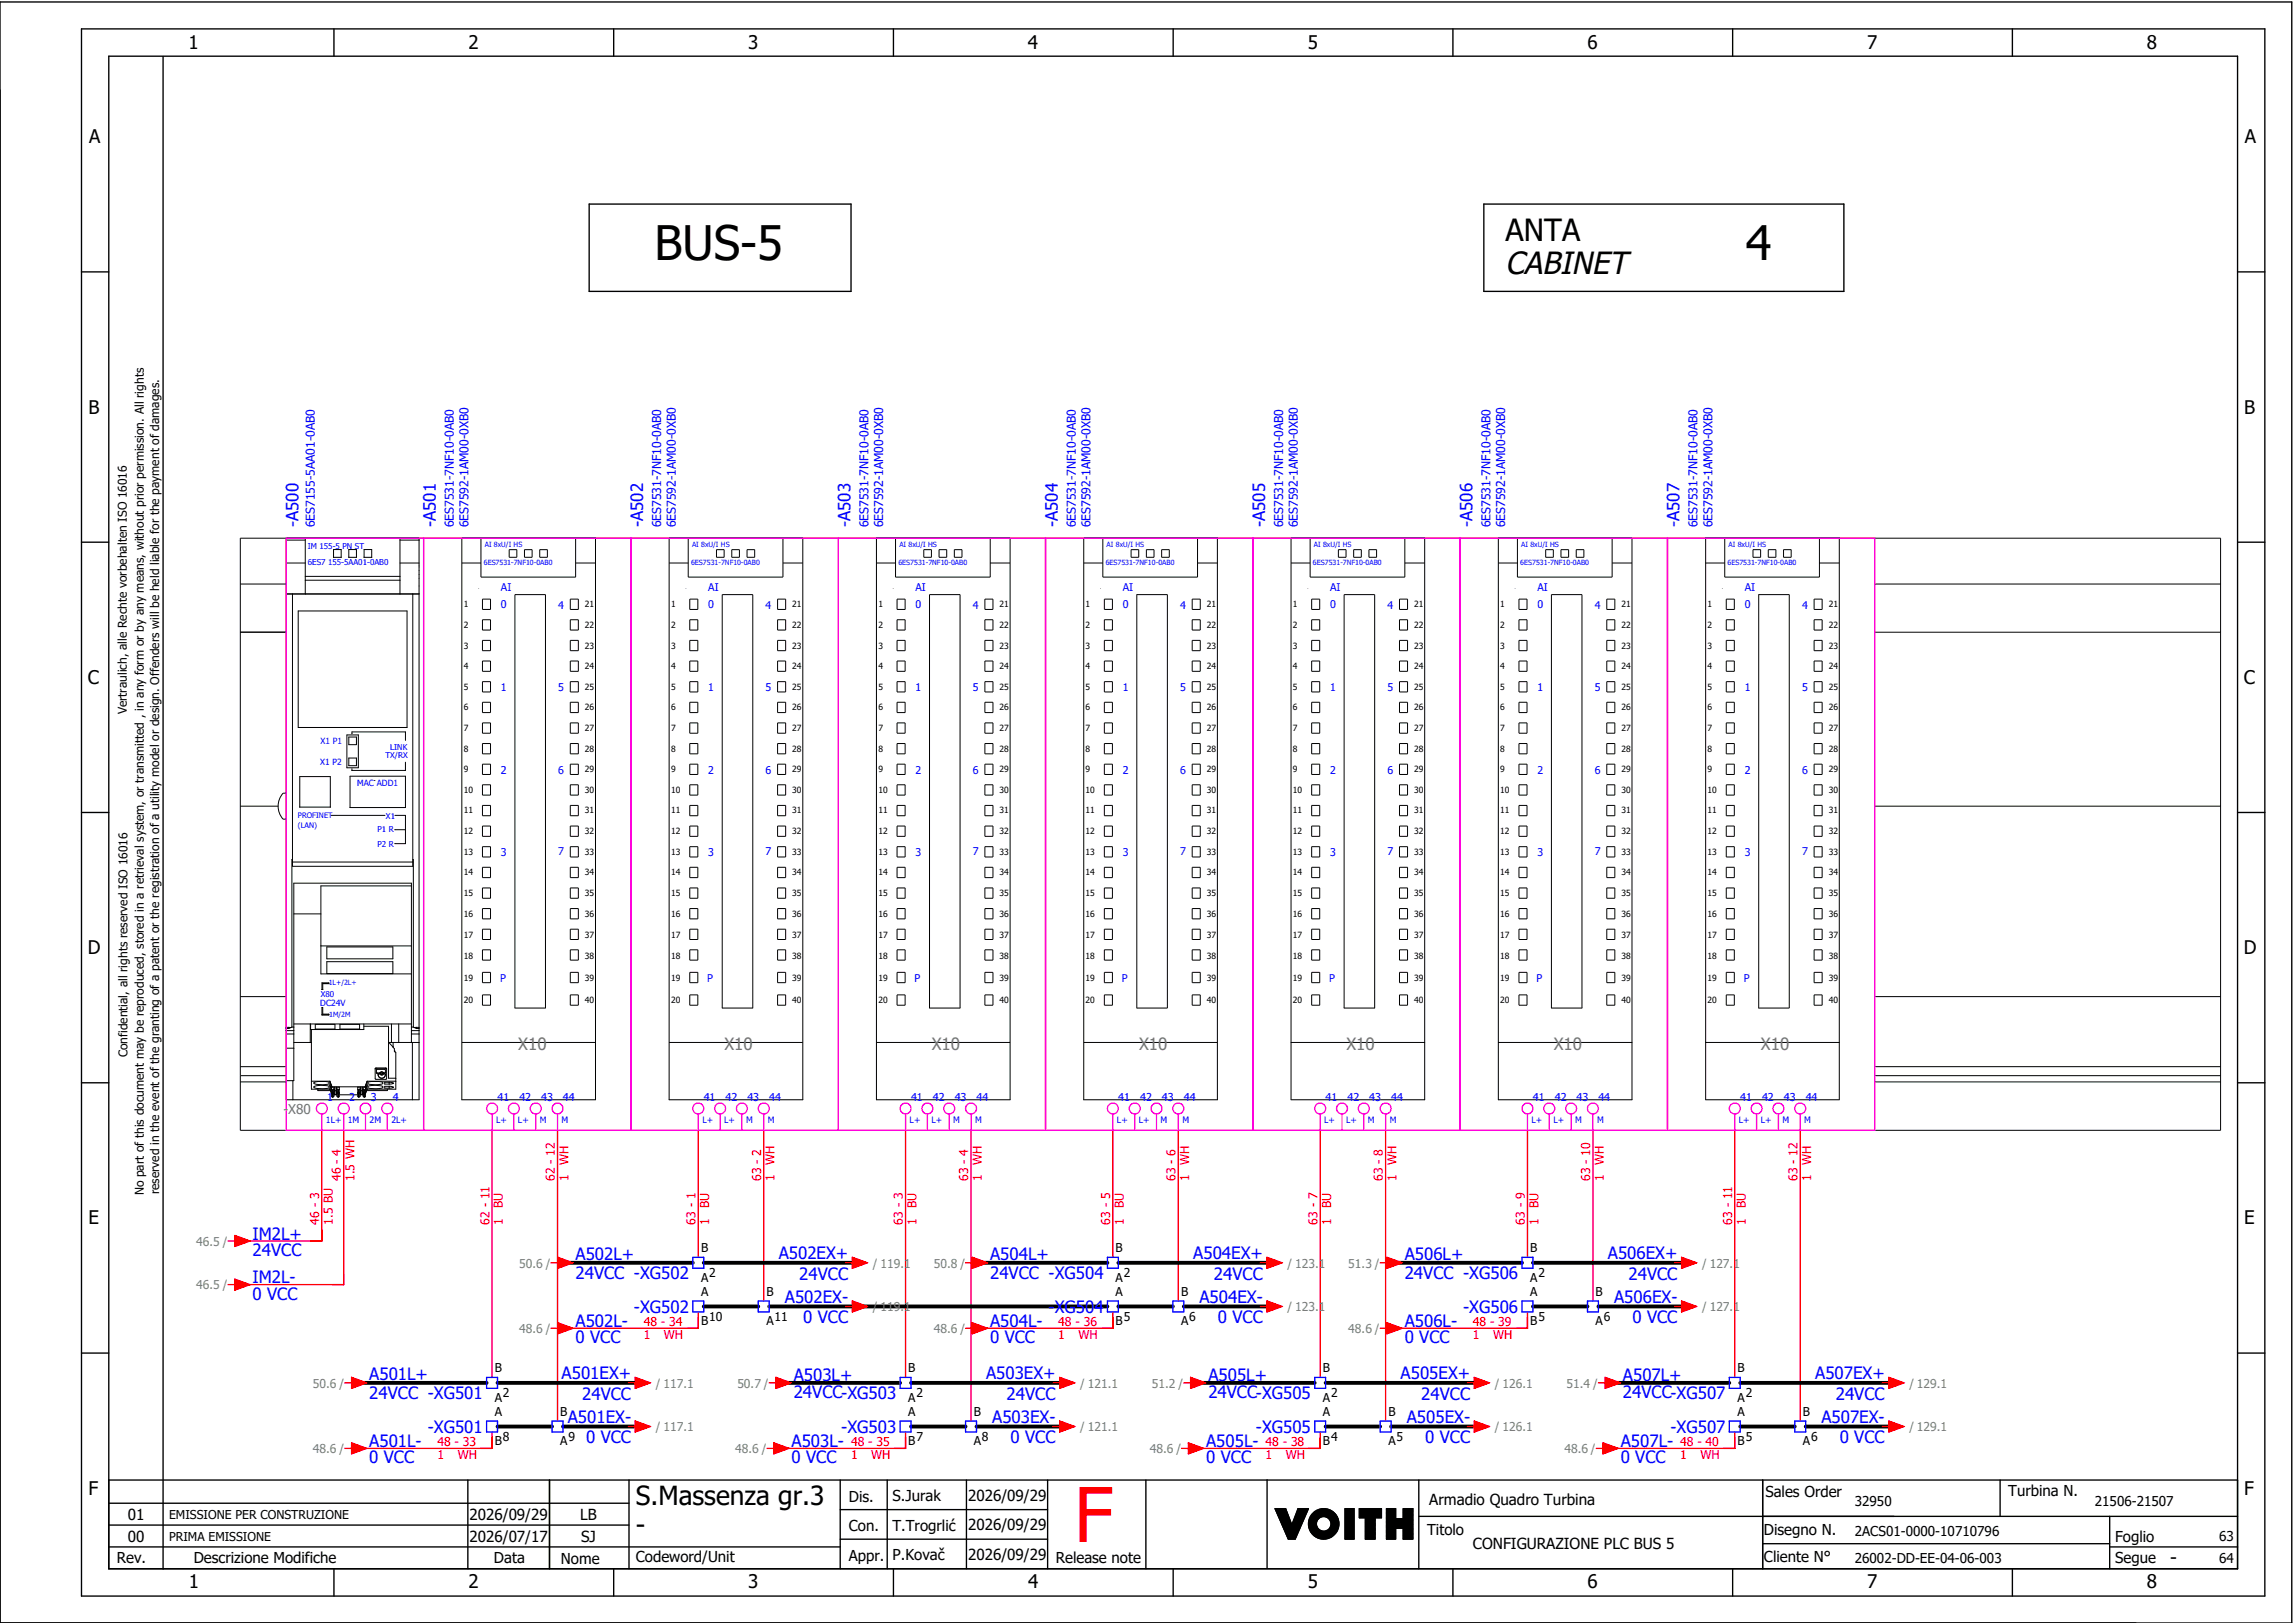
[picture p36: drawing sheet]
<svg xmlns="http://www.w3.org/2000/svg" width="421mm" height="297mm" viewBox="0 0 421 297" stroke-linecap="round" stroke-linejoin="round" font-family="sans-serif">
<defs><g id="words">
<text font-size="13.8" fill="#f00" x="196.9" y="282.5">F</text>
<g font-size="8.7">
<text x="120" y="47.6">BUS-5</text>
<text x="320" y="47.6">4</text>
</g>
<text font-size="5.7" x="276" y="50.2">CABINET</text>
<text font-size="5.6" x="276" y="44.2">ANTA</text>
<g font-size="4.8">
<text x="116.6" y="275.8">S.Massenza gr.3</text>
<text x="116.6" y="281.1">-</text>
</g>
<g font-size="3.4">
<text x="34.5" y="9">1</text>
<text x="85.9" y="9">2</text>
<text x="137.1" y="9">3</text>
<text x="188.4" y="9">4</text>
<text x="239.7" y="9">5</text>
<text x="291" y="9">6</text>
<text x="342.3" y="9">7</text>
<text x="393.5" y="9">8</text>
<text x="16.3" y="26.2">A</text>
<text x="411.5" y="26.2">A</text>
<text x="16.2" y="75.8">B</text>
<text x="411.4" y="75.8">B</text>
<text x="16.1" y="125.3">C</text>
<text x="411.3" y="125.3">C</text>
<text x="16.1" y="174.8">D</text>
<text x="411.3" y="174.8">D</text>
<text x="16.2" y="224.4">E</text>
<text x="411.4" y="224.4">E</text>
<text x="16.2" y="273.9">F</text>
<text x="411.4" y="273.9">F</text>
<text x="397.8" y="286.6">-</text>
<text x="34.6" y="291">1</text>
<text x="85.9" y="291">2</text>
<text x="137.2" y="291">3</text>
<text x="188.4" y="291">4</text>
<text x="239.7" y="291">5</text>
<text x="291" y="291">6</text>
<text x="342.3" y="291">7</text>
<text x="393.6" y="291">8</text>
</g>
<g font-size="3.1" fill="#00f">
<text x="54.7" y="96.6" transform="rotate(-90 54.7 96.6)">-A500</text>
<text x="79.9" y="96.6" transform="rotate(-90 79.9 96.6)">-A501</text>
<text x="117.9" y="96.6" transform="rotate(-90 117.9 96.6)">-A502</text>
<text x="155.9" y="96.6" transform="rotate(-90 155.9 96.6)">-A503</text>
<text x="193.9" y="96.6" transform="rotate(-90 193.9 96.6)">-A504</text>
<text x="231.9" y="96.6" transform="rotate(-90 231.9 96.6)">-A505</text>
<text x="269.9" y="96.6" transform="rotate(-90 269.9 96.6)">-A506</text>
<text x="307.9" y="96.6" transform="rotate(-90 307.9 96.6)">-A507</text>
<text x="46.3" y="227.1">IM2L+</text>
<text x="46.3" y="230.1">24VCC</text>
<text x="105.5" y="230.9">A502L+</text>
<text x="142.7" y="230.8">A502EX+</text>
<text x="181.5" y="230.9">A504L+</text>
<text x="218.7" y="230.8">A504EX+</text>
<text x="257.5" y="230.9">A506L+</text>
<text x="294.7" y="230.8">A506EX+</text>
<text x="46.3" y="235.1">IM2L-</text>
<text x="46.3" y="238.1">0 VCC</text>
<text x="105.5" y="234.3">24VCC -XG502</text>
<text x="143.9" y="238.8">A502EX-</text>
<text x="146.5" y="234.5">24VCC</text>
<text x="181.5" y="234.3">24VCC -XG504</text>
<text x="219.9" y="238.8">A504EX-</text>
<text x="222.5" y="234.5">24VCC</text>
<text x="257.5" y="234.3">24VCC -XG506</text>
<text x="295.9" y="238.8">A506EX-</text>
<text x="298.5" y="234.5">24VCC</text>
<text x="105.5" y="243.1">A502L-</text>
<text x="116.2" y="240.6">-XG502</text>
<text x="147.2" y="242.5">0 VCC</text>
<text x="181.5" y="243.1">A504L-</text>
<text x="192.2" y="240.6">-XG504</text>
<text x="223.2" y="242.5">0 VCC</text>
<text x="257.5" y="243.1">A506L-</text>
<text x="268.2" y="240.6">-XG506</text>
<text x="299.2" y="242.5">0 VCC</text>
<text x="105.5" y="246.1">0 VCC</text>
<text x="181.5" y="246.1">0 VCC</text>
<text x="257.5" y="246.1">0 VCC</text>
<text x="67.7" y="252.9">A501L+</text>
<text x="67.7" y="256.3">24VCC -XG501</text>
<text x="102.9" y="252.8">A501EX+</text>
<text x="106.7" y="256.5">24VCC</text>
<text x="145.5" y="253.1">A503L+</text>
<text x="145.5" y="256.1">24VCC-XG503</text>
<text x="180.7" y="252.8">A503EX+</text>
<text x="184.5" y="256.5">24VCC</text>
<text x="221.5" y="253.1">A505L+</text>
<text x="221.5" y="256.1">24VCC-XG505</text>
<text x="256.7" y="252.8">A505EX+</text>
<text x="260.5" y="256.5">24VCC</text>
<text x="297.5" y="253.1">A507L+</text>
<text x="297.5" y="256.1">24VCC-XG507</text>
<text x="332.7" y="252.8">A507EX+</text>
<text x="336.5" y="256.5">24VCC</text>
<text x="78.4" y="262.6">-XG501</text>
<text x="104.1" y="260.8">A501EX-</text>
<text x="154.2" y="262.6">-XG503</text>
<text x="181.9" y="260.8">A503EX-</text>
<text x="230.2" y="262.6">-XG505</text>
<text x="257.9" y="260.8">A505EX-</text>
<text x="306.2" y="262.6">-XG507</text>
<text x="333.9" y="260.8">A507EX-</text>
<text x="67.7" y="265.1">A501L-</text>
<text x="67.7" y="268.1">0 VCC</text>
<text x="107.4" y="264.5">0 VCC</text>
<text x="145.1" y="265.1">A503L-</text>
<text x="145.1" y="268.1">0 VCC</text>
<text x="185.2" y="264.5">0 VCC</text>
<text x="221.1" y="265.1">A505L-</text>
<text x="221.1" y="268.1">0 VCC</text>
<text x="261.2" y="264.5">0 VCC</text>
<text x="297.1" y="265.1">A507L-</text>
<text x="297.1" y="268.1">0 VCC</text>
<text x="337.2" y="264.5">0 VCC</text>
</g>
<g font-size="3.1" fill="#767676">
<text x="95" y="192.3">X10</text>
<text x="132.8" y="192.3">X10</text>
<text x="170.8" y="192.3">X10</text>
<text x="208.8" y="192.3">X10</text>
<text x="246.8" y="192.3">X10</text>
<text x="284.8" y="192.3">X10</text>
<text x="322.8" y="192.3">X10</text>
</g>
<g font-size="2.8">
<text x="155.6" y="275.1">Dis.</text>
<text x="163.6" y="275.1">S.Jurak</text>
<text x="177.5" y="275">2026/09/29</text>
<text x="262" y="275.8">Armadio Quadro Turbina</text>
<text x="323.6" y="274.3">Sales Order</text>
<text x="368.1" y="274.2">Turbina N.</text>
<text x="23.4" y="278.6">01</text>
<text x="86.1" y="278.6">2026/09/29</text>
<text x="106.3" y="278.6">LB</text>
<text x="155.6" y="280.5">Con.</text>
<text x="163.6" y="280.5">T.Trogrlić</text>
<text x="177.5" y="280.4">2026/09/29</text>
<text x="261.6" y="281.3">Titolo</text>
<text x="323.4" y="281.2">Disegno N.</text>
<text x="21.4" y="286.5">Rev.</text>
<text x="23.4" y="282.5">00</text>
<text x="35.5" y="286.4">Descrizione Modifiche</text>
<text x="86.1" y="282.6">2026/07/17</text>
<text x="90.5" y="286.5">Data</text>
<text x="102.8" y="286.5">Nome</text>
<text x="106.5" y="282.5">SJ</text>
<text x="116.6" y="286.3">Codeword/Unit</text>
<text x="155.6" y="286">Appr.</text>
<text x="163.6" y="285.9">P.Kovač</text>
<text x="177.5" y="285.8">2026/09/29</text>
<text x="193.5" y="286.5">Release note</text>
<text x="270" y="283.8">CONFIGURAZIONE PLC BUS 5</text>
<text x="323.4" y="286.2">Cliente N°</text>
<text x="387.7" y="286.5">Segue</text>
<text x="387.7" y="282.6">Foglio</text>
</g>
<text font-size="2.5" fill="#767676" x="51.9" y="204.1">-X80</text>
<g font-size="2.5">
<text x="340" y="275.9">32950</text>
<text x="384" y="275.9">21506-21507</text>
<text x="340" y="281.4">2ACS01-0000-10710796</text>
<text x="340" y="286.4">26002-DD-EE-04-06-003</text>
<text x="406.8" y="282.4">63</text>
<text x="406.8" y="286.4">64</text>
</g>
<g font-size="2.2" fill="#00f">
<text x="57.7" y="96.6" transform="rotate(-90 57.7 96.6)">6ES7155-5AA01-0AB0</text>
<text x="83.2" y="96.6" transform="rotate(-90 83.2 96.6)">6ES7531-7NF10-0AB0</text>
<text x="85.9" y="96.6" transform="rotate(-90 85.9 96.6)">6ES7592-1AM00-0XB0</text>
<text x="121.2" y="96.6" transform="rotate(-90 121.2 96.6)">6ES7531-7NF10-0AB0</text>
<text x="123.9" y="96.6" transform="rotate(-90 123.9 96.6)">6ES7592-1AM00-0XB0</text>
<text x="159.2" y="96.6" transform="rotate(-90 159.2 96.6)">6ES7531-7NF10-0AB0</text>
<text x="161.9" y="96.6" transform="rotate(-90 161.9 96.6)">6ES7592-1AM00-0XB0</text>
<text x="197.2" y="96.6" transform="rotate(-90 197.2 96.6)">6ES7531-7NF10-0AB0</text>
<text x="199.9" y="96.6" transform="rotate(-90 199.9 96.6)">6ES7592-1AM00-0XB0</text>
<text x="235.2" y="96.6" transform="rotate(-90 235.2 96.6)">6ES7531-7NF10-0AB0</text>
<text x="237.9" y="96.6" transform="rotate(-90 237.9 96.6)">6ES7592-1AM00-0XB0</text>
<text x="273.2" y="96.6" transform="rotate(-90 273.2 96.6)">6ES7531-7NF10-0AB0</text>
<text x="275.9" y="96.6" transform="rotate(-90 275.9 96.6)">6ES7592-1AM00-0XB0</text>
<text x="311.2" y="96.6" transform="rotate(-90 311.2 96.6)">6ES7531-7NF10-0AB0</text>
<text x="313.9" y="96.6" transform="rotate(-90 313.9 96.6)">6ES7592-1AM00-0XB0</text>
</g>
<g font-size="2.2">
<text x="23.2" y="130.9" transform="rotate(-90 23.2 130.9)">Vertraulich, alle Rechte vorbehalten ISO 16016</text>
<text x="23.4" y="193.7" transform="rotate(-90 23.4 193.7)">Confidential, all rights reserved ISO 16016</text>
<text x="26.4" y="219" transform="rotate(-90 26.4 219)">No part of this document may be reproduced, stored in a retrieval system, or transmitted , in any form or by any means, without prior permission. All rights</text>
<text x="29.2" y="218.9" transform="rotate(-90 29.2 218.9)">reserved in the event of the granting of a patent or the registration of a utility model or design. Offenders will be held liable for the payment of damages.</text>
<text x="128.5" y="229.4">B</text>
<text x="204.5" y="229.4">B</text>
<text x="280.5" y="229.4">B</text>
<text x="128.5" y="234.8">A</text>
<text x="128.5" y="237.4">A</text>
<text x="130" y="234">2</text>
<text x="140.5" y="237.4">B</text>
<text x="204.5" y="234.8">A</text>
<text x="204.5" y="237.4">A</text>
<text x="206" y="234">2</text>
<text x="216.5" y="237.4">B</text>
<text x="280.5" y="234.8">A</text>
<text x="280.5" y="237.4">A</text>
<text x="282" y="234">2</text>
<text x="292.5" y="237.4">B</text>
<text x="128.5" y="242.8">B</text>
<text x="130" y="242">10</text>
<text x="140.5" y="242.8">A</text>
<text x="142" y="242">11</text>
<text x="204.5" y="242.8">B</text>
<text x="206" y="242">5</text>
<text x="216.5" y="242.8">A</text>
<text x="218" y="242">6</text>
<text x="280.5" y="242.8">B</text>
<text x="282" y="242">5</text>
<text x="292.5" y="242.8">A</text>
<text x="294" y="242">6</text>
<text x="90.7" y="251.4">B</text>
<text x="166.5" y="251.4">B</text>
<text x="242.5" y="251.4">B</text>
<text x="318.5" y="251.4">B</text>
<text x="90.7" y="256.8">A</text>
<text x="92.2" y="256">2</text>
<text x="166.5" y="256.8">A</text>
<text x="168" y="256">2</text>
<text x="242.5" y="256.8">A</text>
<text x="244" y="256">2</text>
<text x="318.5" y="256.8">A</text>
<text x="320" y="256">2</text>
<text x="90.7" y="259.4">A</text>
<text x="102.7" y="259.4">B</text>
<text x="166.5" y="259.4">A</text>
<text x="178.5" y="259.4">B</text>
<text x="242.5" y="259.4">A</text>
<text x="254.5" y="259.4">B</text>
<text x="318.5" y="259.4">A</text>
<text x="330.5" y="259.4">B</text>
<text x="90.7" y="264.8">B</text>
<text x="92.2" y="264">8</text>
<text x="102.7" y="264.8">A</text>
<text x="104.2" y="264">9</text>
<text x="166.5" y="264.8">B</text>
<text x="168" y="264">7</text>
<text x="178.5" y="264.8">A</text>
<text x="180" y="264">8</text>
<text x="242.5" y="264.8">B</text>
<text x="244" y="264">4</text>
<text x="254.5" y="264.8">A</text>
<text x="256" y="264">5</text>
<text x="318.5" y="264.8">B</text>
<text x="320" y="264">5</text>
<text x="330.5" y="264.8">A</text>
<text x="332" y="264">6</text>
<text x="31" y="278.3">EMISSIONE PER CONSTRUZIONE</text>
<text x="31" y="282.3">PRIMA EMISSIONE</text>
</g>
<g font-size="2.2" fill="#f00">
<text x="104.2" y="213.4" transform="rotate(-90 104.2 213.4)">WH</text>
<text x="142" y="213.4" transform="rotate(-90 142 213.4)">WH</text>
<text x="180" y="213.4" transform="rotate(-90 180 213.4)">WH</text>
<text x="218" y="213.4" transform="rotate(-90 218 213.4)">WH</text>
<text x="256" y="213.4" transform="rotate(-90 256 213.4)">WH</text>
<text x="294" y="213.4" transform="rotate(-90 294 213.4)">WH</text>
<text x="332" y="213.4" transform="rotate(-90 332 213.4)">WH</text>
<text x="62.5" y="216.4" transform="rotate(-90 62.5 216.4)">46 - 4</text>
<text x="65" y="216.4" transform="rotate(-90 65 216.4)">1.5 WH</text>
<text x="92.2" y="221.4" transform="rotate(-90 92.2 221.4)">BU</text>
<text x="101.7" y="216.4" transform="rotate(-90 101.7 216.4)">62 - 12</text>
<text x="104.2" y="216.4" transform="rotate(-90 104.2 216.4)">1</text>
<text x="130" y="221.4" transform="rotate(-90 130 221.4)">BU</text>
<text x="139.5" y="216.4" transform="rotate(-90 139.5 216.4)">63 - 2</text>
<text x="142" y="216.4" transform="rotate(-90 142 216.4)">1</text>
<text x="168" y="221.4" transform="rotate(-90 168 221.4)">BU</text>
<text x="177.5" y="216.4" transform="rotate(-90 177.5 216.4)">63 - 4</text>
<text x="180" y="216.4" transform="rotate(-90 180 216.4)">1</text>
<text x="206" y="221.4" transform="rotate(-90 206 221.4)">BU</text>
<text x="215.5" y="216.4" transform="rotate(-90 215.5 216.4)">63 - 6</text>
<text x="218" y="216.4" transform="rotate(-90 218 216.4)">1</text>
<text x="244" y="221.4" transform="rotate(-90 244 221.4)">BU</text>
<text x="253.5" y="216.4" transform="rotate(-90 253.5 216.4)">63 - 8</text>
<text x="256" y="216.4" transform="rotate(-90 256 216.4)">1</text>
<text x="282" y="221.4" transform="rotate(-90 282 221.4)">BU</text>
<text x="291.5" y="216.4" transform="rotate(-90 291.5 216.4)">63 - 10</text>
<text x="294" y="216.4" transform="rotate(-90 294 216.4)">1</text>
<text x="320" y="221.4" transform="rotate(-90 320 221.4)">BU</text>
<text x="329.5" y="216.4" transform="rotate(-90 329.5 216.4)">63 - 12</text>
<text x="332" y="216.4" transform="rotate(-90 332 216.4)">1</text>
<text x="58.5" y="224.4" transform="rotate(-90 58.5 224.4)">46 - 3</text>
<text x="61" y="224.4" transform="rotate(-90 61 224.4)">1.5 BU</text>
<text x="89.7" y="224.4" transform="rotate(-90 89.7 224.4)">62 - 11</text>
<text x="92.2" y="224.4" transform="rotate(-90 92.2 224.4)">1</text>
<text x="127.5" y="224.4" transform="rotate(-90 127.5 224.4)">63 - 1</text>
<text x="130" y="224.4" transform="rotate(-90 130 224.4)">1</text>
<text x="165.5" y="224.4" transform="rotate(-90 165.5 224.4)">63 - 3</text>
<text x="168" y="224.4" transform="rotate(-90 168 224.4)">1</text>
<text x="203.5" y="224.4" transform="rotate(-90 203.5 224.4)">63 - 5</text>
<text x="206" y="224.4" transform="rotate(-90 206 224.4)">1</text>
<text x="241.5" y="224.4" transform="rotate(-90 241.5 224.4)">63 - 7</text>
<text x="244" y="224.4" transform="rotate(-90 244 224.4)">1</text>
<text x="279.5" y="224.4" transform="rotate(-90 279.5 224.4)">63 - 9</text>
<text x="282" y="224.4" transform="rotate(-90 282 224.4)">1</text>
<text x="317.5" y="224.4" transform="rotate(-90 317.5 224.4)">63 - 11</text>
<text x="320" y="224.4" transform="rotate(-90 320 224.4)">1</text>
<text x="118" y="242.9">48 - 34</text>
<text x="118" y="245.4">1</text>
<text x="121.7" y="245.4">WH</text>
<text x="194" y="242.9">48 - 36</text>
<text x="194" y="245.4">1</text>
<text x="197.7" y="245.4">WH</text>
<text x="270" y="242.9">48 - 39</text>
<text x="270" y="245.4">1</text>
<text x="273.7" y="245.4">WH</text>
<text x="80.2" y="264.9">48 - 33</text>
<text x="80.2" y="267.4">1</text>
<text x="83.9" y="267.4">WH</text>
<text x="156" y="264.9">48 - 35</text>
<text x="156" y="267.4">1</text>
<text x="159.7" y="267.4">WH</text>
<text x="232" y="264.9">48 - 38</text>
<text x="232" y="267.4">1</text>
<text x="235.7" y="267.4">WH</text>
<text x="308" y="264.9">48 - 40</text>
<text x="308" y="267.4">1</text>
<text x="311.7" y="267.4">WH</text>
</g>
<g font-size="2.2" fill="#7ca552">
<text x="36" y="228.3">46.5 /</text>
<text x="95.2" y="232.3">50.6 /</text>
<text x="160" y="232.3">/ 119.1</text>
<text x="171.2" y="232.3">50.8 /</text>
<text x="236" y="232.3">/ 123.1</text>
<text x="247.2" y="232.3">51.3 /</text>
<text x="312" y="232.3">/ 127.1</text>
<text x="36" y="236.3">46.5 /</text>
<text x="95.2" y="244.3">48.6 /</text>
<text x="160" y="240.3">/ 119.1</text>
<text x="171.2" y="244.3">48.6 /</text>
<text x="236" y="240.3">/ 123.1</text>
<text x="247.2" y="244.3">48.6 /</text>
<text x="312" y="240.3">/ 127.1</text>
<text x="57.4" y="254.3">50.6 /</text>
<text x="120.2" y="254.3">/ 117.1</text>
<text x="135.2" y="254.3">50.7 /</text>
<text x="198" y="254.3">/ 121.1</text>
<text x="211.2" y="254.3">51.2 /</text>
<text x="274" y="254.3">/ 126.1</text>
<text x="287.2" y="254.3">51.4 /</text>
<text x="350" y="254.3">/ 129.1</text>
<text x="120.2" y="262.3">/ 117.1</text>
<text x="198" y="262.3">/ 121.1</text>
<text x="274" y="262.3">/ 126.1</text>
<text x="350" y="262.3">/ 129.1</text>
<text x="57.4" y="266.3">48.6 /</text>
<text x="134.8" y="266.3">48.6 /</text>
<text x="210.8" y="266.3">48.6 /</text>
<text x="286.8" y="266.3">48.6 /</text>
</g>
<g font-size="2" fill="#00f">
<text x="91.8" y="111.3">0</text>
<text x="91.8" y="108.4">AI</text>
<text x="102.3" y="111.5">4</text>
<text x="129.8" y="111.3">0</text>
<text x="129.8" y="108.4">AI</text>
<text x="140.3" y="111.5">4</text>
<text x="167.8" y="111.3">0</text>
<text x="167.8" y="108.4">AI</text>
<text x="178.3" y="111.5">4</text>
<text x="205.8" y="111.3">0</text>
<text x="205.8" y="108.4">AI</text>
<text x="216.3" y="111.5">4</text>
<text x="243.8" y="111.3">0</text>
<text x="243.8" y="108.4">AI</text>
<text x="254.3" y="111.5">4</text>
<text x="281.8" y="111.3">0</text>
<text x="281.8" y="108.4">AI</text>
<text x="292.3" y="111.5">4</text>
<text x="319.8" y="111.3">0</text>
<text x="319.8" y="108.4">AI</text>
<text x="330.3" y="111.5">4</text>
<text x="91.8" y="126.6">1</text>
<text x="102.3" y="126.6">5</text>
<text x="129.8" y="126.6">1</text>
<text x="140.3" y="126.6">5</text>
<text x="167.8" y="126.6">1</text>
<text x="178.3" y="126.6">5</text>
<text x="205.8" y="126.6">1</text>
<text x="216.3" y="126.6">5</text>
<text x="243.8" y="126.6">1</text>
<text x="254.3" y="126.6">5</text>
<text x="281.8" y="126.6">1</text>
<text x="292.3" y="126.6">5</text>
<text x="319.8" y="126.6">1</text>
<text x="330.3" y="126.6">5</text>
<text x="91.8" y="141.8">2</text>
<text x="102.3" y="141.8">6</text>
<text x="129.8" y="141.8">2</text>
<text x="140.3" y="141.8">6</text>
<text x="167.8" y="141.8">2</text>
<text x="178.3" y="141.8">6</text>
<text x="205.8" y="141.8">2</text>
<text x="216.3" y="141.8">6</text>
<text x="243.8" y="141.8">2</text>
<text x="254.3" y="141.8">6</text>
<text x="281.8" y="141.8">2</text>
<text x="292.3" y="141.8">6</text>
<text x="319.8" y="141.8">2</text>
<text x="330.3" y="141.8">6</text>
<text x="91.8" y="156.8">3</text>
<text x="102.3" y="156.7">7</text>
<text x="129.8" y="156.8">3</text>
<text x="140.3" y="156.7">7</text>
<text x="167.8" y="156.8">3</text>
<text x="178.3" y="156.7">7</text>
<text x="205.8" y="156.8">3</text>
<text x="216.3" y="156.7">7</text>
<text x="243.8" y="156.8">3</text>
<text x="254.3" y="156.7">7</text>
<text x="281.8" y="156.8">3</text>
<text x="292.3" y="156.7">7</text>
<text x="319.8" y="156.8">3</text>
<text x="330.3" y="156.7">7</text>
<text x="91.7" y="179.9">P</text>
<text x="129.7" y="179.9">P</text>
<text x="167.7" y="179.9">P</text>
<text x="205.7" y="179.9">P</text>
<text x="243.7" y="179.9">P</text>
<text x="281.7" y="179.9">P</text>
<text x="319.7" y="179.9">P</text>
<text x="60" y="201.7">1</text>
<text x="64" y="201.7">2</text>
<text x="68" y="201.7">3</text>
<text x="72" y="201.7">4</text>
<text x="91.2" y="201.7">41</text>
<text x="95.2" y="201.7">42</text>
<text x="99.2" y="201.7">43</text>
<text x="103.2" y="201.7">44</text>
<text x="129" y="201.7">41</text>
<text x="133" y="201.7">42</text>
<text x="137" y="201.7">43</text>
<text x="141" y="201.7">44</text>
<text x="167" y="201.7">41</text>
<text x="171" y="201.7">42</text>
<text x="175" y="201.7">43</text>
<text x="179" y="201.7">44</text>
<text x="205" y="201.7">41</text>
<text x="209" y="201.7">42</text>
<text x="213" y="201.7">43</text>
<text x="217" y="201.7">44</text>
<text x="243" y="201.7">41</text>
<text x="247" y="201.7">42</text>
<text x="251" y="201.7">43</text>
<text x="255" y="201.7">44</text>
<text x="281" y="201.7">41</text>
<text x="285" y="201.7">42</text>
<text x="289" y="201.7">43</text>
<text x="293" y="201.7">44</text>
<text x="319" y="201.7">41</text>
<text x="323" y="201.7">42</text>
<text x="327" y="201.7">43</text>
<text x="331" y="201.7">44</text>
</g>
<g font-size="1.6">
<text x="85" y="111.2">1</text>
<text x="107.2" y="111.2">21</text>
<text x="123" y="111.2">1</text>
<text x="145.2" y="111.2">21</text>
<text x="161" y="111.2">1</text>
<text x="183.2" y="111.2">21</text>
<text x="199" y="111.2">1</text>
<text x="221.2" y="111.2">21</text>
<text x="237" y="111.2">1</text>
<text x="259.2" y="111.2">21</text>
<text x="275" y="111.2">1</text>
<text x="297.2" y="111.2">21</text>
<text x="313" y="111.2">1</text>
<text x="335.2" y="111.2">21</text>
<text x="85" y="115.1">2</text>
<text x="85" y="118.9">3</text>
<text x="107.2" y="115.1">22</text>
<text x="107.2" y="118.9">23</text>
<text x="123" y="115.1">2</text>
<text x="123" y="118.9">3</text>
<text x="145.2" y="115.1">22</text>
<text x="145.2" y="118.9">23</text>
<text x="161" y="115.1">2</text>
<text x="161" y="118.9">3</text>
<text x="183.2" y="115.1">22</text>
<text x="183.2" y="118.9">23</text>
<text x="199" y="115.1">2</text>
<text x="199" y="118.9">3</text>
<text x="221.2" y="115.1">22</text>
<text x="221.2" y="118.9">23</text>
<text x="237" y="115.1">2</text>
<text x="237" y="118.9">3</text>
<text x="259.2" y="115.1">22</text>
<text x="259.2" y="118.9">23</text>
<text x="275" y="115.1">2</text>
<text x="275" y="118.9">3</text>
<text x="297.2" y="115.1">22</text>
<text x="297.2" y="118.9">23</text>
<text x="313" y="115.1">2</text>
<text x="313" y="118.9">3</text>
<text x="335.2" y="115.1">22</text>
<text x="335.2" y="118.9">23</text>
<text x="85" y="122.6">4</text>
<text x="107.2" y="122.6">24</text>
<text x="123" y="122.6">4</text>
<text x="145.2" y="122.6">24</text>
<text x="161" y="122.6">4</text>
<text x="183.2" y="122.6">24</text>
<text x="199" y="122.6">4</text>
<text x="221.2" y="122.6">24</text>
<text x="237" y="122.6">4</text>
<text x="259.2" y="122.6">24</text>
<text x="275" y="122.6">4</text>
<text x="297.2" y="122.6">24</text>
<text x="313" y="122.6">4</text>
<text x="335.2" y="122.6">24</text>
<text x="85" y="126.5">5</text>
<text x="85" y="130.1">6</text>
<text x="107.2" y="126.5">25</text>
<text x="107.2" y="130.1">26</text>
<text x="123" y="126.5">5</text>
<text x="123" y="130.1">6</text>
<text x="145.2" y="126.5">25</text>
<text x="145.2" y="130.1">26</text>
<text x="161" y="126.5">5</text>
<text x="161" y="130.1">6</text>
<text x="183.2" y="126.5">25</text>
<text x="183.2" y="130.1">26</text>
<text x="199" y="126.5">5</text>
<text x="199" y="130.1">6</text>
<text x="221.2" y="126.5">25</text>
<text x="221.2" y="130.1">26</text>
<text x="237" y="126.5">5</text>
<text x="237" y="130.1">6</text>
<text x="259.2" y="126.5">25</text>
<text x="259.2" y="130.1">26</text>
<text x="275" y="126.5">5</text>
<text x="275" y="130.1">6</text>
<text x="297.2" y="126.5">25</text>
<text x="297.2" y="130.1">26</text>
<text x="313" y="126.5">5</text>
<text x="313" y="130.1">6</text>
<text x="335.2" y="126.5">25</text>
<text x="335.2" y="130.1">26</text>
<text x="85" y="134">7</text>
<text x="85" y="137.8">8</text>
<text x="107.2" y="134">27</text>
<text x="107.2" y="137.8">28</text>
<text x="123" y="134">7</text>
<text x="123" y="137.8">8</text>
<text x="145.2" y="134">27</text>
<text x="145.2" y="137.8">28</text>
<text x="161" y="134">7</text>
<text x="161" y="137.8">8</text>
<text x="183.2" y="134">27</text>
<text x="183.2" y="137.8">28</text>
<text x="199" y="134">7</text>
<text x="199" y="137.8">8</text>
<text x="221.2" y="134">27</text>
<text x="221.2" y="137.8">28</text>
<text x="237" y="134">7</text>
<text x="237" y="137.8">8</text>
<text x="259.2" y="134">27</text>
<text x="259.2" y="137.8">28</text>
<text x="275" y="134">7</text>
<text x="275" y="137.8">8</text>
<text x="297.2" y="134">27</text>
<text x="297.2" y="137.8">28</text>
<text x="313" y="134">7</text>
<text x="313" y="137.8">8</text>
<text x="335.2" y="134">27</text>
<text x="335.2" y="137.8">28</text>
<text x="85" y="141.5">9</text>
<text x="107.2" y="141.5">29</text>
<text x="123" y="141.5">9</text>
<text x="145.2" y="141.5">29</text>
<text x="161" y="141.5">9</text>
<text x="183.2" y="141.5">29</text>
<text x="199" y="141.5">9</text>
<text x="221.2" y="141.5">29</text>
<text x="237" y="141.5">9</text>
<text x="259.2" y="141.5">29</text>
<text x="275" y="141.5">9</text>
<text x="297.2" y="141.5">29</text>
<text x="313" y="141.5">9</text>
<text x="335.2" y="141.5">29</text>
<text x="85" y="145.4">10</text>
<text x="85" y="149">11</text>
<text x="107.2" y="149">31</text>
<text x="107.2" y="145.4">30</text>
<text x="123" y="145.4">10</text>
<text x="123" y="149">11</text>
<text x="145.2" y="149">31</text>
<text x="145.2" y="145.4">30</text>
<text x="161" y="145.4">10</text>
<text x="161" y="149">11</text>
<text x="183.2" y="149">31</text>
<text x="183.2" y="145.4">30</text>
<text x="199" y="145.4">10</text>
<text x="199" y="149">11</text>
<text x="221.2" y="149">31</text>
<text x="221.2" y="145.4">30</text>
<text x="237" y="145.4">10</text>
<text x="237" y="149">11</text>
<text x="259.2" y="149">31</text>
<text x="259.2" y="145.4">30</text>
<text x="275" y="145.4">10</text>
<text x="275" y="149">11</text>
<text x="297.2" y="149">31</text>
<text x="297.2" y="145.4">30</text>
<text x="313" y="145.4">10</text>
<text x="313" y="149">11</text>
<text x="335.2" y="149">31</text>
<text x="335.2" y="145.4">30</text>
<text x="85" y="152.9">12</text>
<text x="107.2" y="152.9">32</text>
<text x="123" y="152.9">12</text>
<text x="145.2" y="152.9">32</text>
<text x="161" y="152.9">12</text>
<text x="183.2" y="152.9">32</text>
<text x="199" y="152.9">12</text>
<text x="221.2" y="152.9">32</text>
<text x="237" y="152.9">12</text>
<text x="259.2" y="152.9">32</text>
<text x="275" y="152.9">12</text>
<text x="297.2" y="152.9">32</text>
<text x="313" y="152.9">12</text>
<text x="335.2" y="152.9">32</text>
<text x="85" y="156.7">13</text>
<text x="85" y="160.4">14</text>
<text x="107.2" y="160.4">34</text>
<text x="107.2" y="156.7">33</text>
<text x="123" y="156.7">13</text>
<text x="123" y="160.4">14</text>
<text x="145.2" y="160.4">34</text>
<text x="145.2" y="156.7">33</text>
<text x="161" y="156.7">13</text>
<text x="161" y="160.4">14</text>
<text x="183.2" y="160.4">34</text>
<text x="183.2" y="156.7">33</text>
<text x="199" y="156.7">13</text>
<text x="199" y="160.4">14</text>
<text x="221.2" y="160.4">34</text>
<text x="221.2" y="156.7">33</text>
<text x="237" y="156.7">13</text>
<text x="237" y="160.4">14</text>
<text x="259.2" y="160.4">34</text>
<text x="259.2" y="156.7">33</text>
<text x="275" y="156.7">13</text>
<text x="275" y="160.4">14</text>
<text x="297.2" y="160.4">34</text>
<text x="297.2" y="156.7">33</text>
<text x="313" y="156.7">13</text>
<text x="313" y="160.4">14</text>
<text x="335.2" y="160.4">34</text>
<text x="335.2" y="156.7">33</text>
<text x="85" y="164.1">15</text>
<text x="85" y="167.9">16</text>
<text x="107.2" y="167.9">36</text>
<text x="107.2" y="164.1">35</text>
<text x="123" y="164.1">15</text>
<text x="123" y="167.9">16</text>
<text x="145.2" y="167.9">36</text>
<text x="145.2" y="164.1">35</text>
<text x="161" y="164.1">15</text>
<text x="161" y="167.9">16</text>
<text x="183.2" y="167.9">36</text>
<text x="183.2" y="164.1">35</text>
<text x="199" y="164.1">15</text>
<text x="199" y="167.9">16</text>
<text x="221.2" y="167.9">36</text>
<text x="221.2" y="164.1">35</text>
<text x="237" y="164.1">15</text>
<text x="237" y="167.9">16</text>
<text x="259.2" y="167.9">36</text>
<text x="259.2" y="164.1">35</text>
<text x="275" y="164.1">15</text>
<text x="275" y="167.9">16</text>
<text x="297.2" y="167.9">36</text>
<text x="297.2" y="164.1">35</text>
<text x="313" y="164.1">15</text>
<text x="313" y="167.9">16</text>
<text x="335.2" y="167.9">36</text>
<text x="335.2" y="164.1">35</text>
<text x="85" y="171.8">17</text>
<text x="107.2" y="171.8">37</text>
<text x="123" y="171.8">17</text>
<text x="145.2" y="171.8">37</text>
<text x="161" y="171.8">17</text>
<text x="183.2" y="171.8">37</text>
<text x="199" y="171.8">17</text>
<text x="221.2" y="171.8">37</text>
<text x="237" y="171.8">17</text>
<text x="259.2" y="171.8">37</text>
<text x="275" y="171.8">17</text>
<text x="297.2" y="171.8">37</text>
<text x="313" y="171.8">17</text>
<text x="335.2" y="171.8">37</text>
<text x="85" y="175.6">18</text>
<text x="85" y="179.7">19</text>
<text x="107.2" y="179.7">39</text>
<text x="107.2" y="175.6">38</text>
<text x="123" y="175.6">18</text>
<text x="123" y="179.7">19</text>
<text x="145.2" y="179.7">39</text>
<text x="145.2" y="175.6">38</text>
<text x="161" y="175.6">18</text>
<text x="161" y="179.7">19</text>
<text x="183.2" y="179.7">39</text>
<text x="183.2" y="175.6">38</text>
<text x="199" y="175.6">18</text>
<text x="199" y="179.7">19</text>
<text x="221.2" y="179.7">39</text>
<text x="221.2" y="175.6">38</text>
<text x="237" y="175.6">18</text>
<text x="237" y="179.7">19</text>
<text x="259.2" y="179.7">39</text>
<text x="259.2" y="175.6">38</text>
<text x="275" y="175.6">18</text>
<text x="275" y="179.7">19</text>
<text x="297.2" y="179.7">39</text>
<text x="297.2" y="175.6">38</text>
<text x="313" y="175.6">18</text>
<text x="313" y="179.7">19</text>
<text x="335.2" y="179.7">39</text>
<text x="335.2" y="175.6">38</text>
<text x="85" y="183.9">20</text>
<text x="107.2" y="183.9">40</text>
<text x="123" y="183.9">20</text>
<text x="145.2" y="183.9">40</text>
<text x="161" y="183.9">20</text>
<text x="183.2" y="183.9">40</text>
<text x="199" y="183.9">20</text>
<text x="221.2" y="183.9">40</text>
<text x="237" y="183.9">20</text>
<text x="259.2" y="183.9">40</text>
<text x="275" y="183.9">20</text>
<text x="297.2" y="183.9">40</text>
<text x="313" y="183.9">20</text>
<text x="335.2" y="183.9">40</text>
</g>
<g font-size="1.6" fill="#00f">
<text x="58.7" y="136.4">X1 P1</text>
<text x="58.7" y="140.1">X1 P2</text>
<text x="65.5" y="144">MAC ADD1</text>
<text x="58.7" y="184.4">DC24V</text>
<text x="59.7" y="205.8">1L+</text>
<text x="63.8" y="205.8">1M</text>
<text x="67.7" y="205.8">2M</text>
<text x="71.8" y="205.8">2L+</text>
<text x="90.9" y="205.8">L+</text>
<text x="95" y="205.8">L+</text>
<text x="98.9" y="205.8">M</text>
<text x="103" y="205.8">M</text>
<text x="128.8" y="205.8">L+</text>
<text x="132.7" y="205.8">L+</text>
<text x="136.8" y="205.8">M</text>
<text x="140.7" y="205.8">M</text>
<text x="166.7" y="205.8">L+</text>
<text x="170.8" y="205.8">L+</text>
<text x="174.7" y="205.8">M</text>
<text x="178.8" y="205.8">M</text>
<text x="204.8" y="205.8">L+</text>
<text x="208.7" y="205.8">L+</text>
<text x="212.8" y="205.8">M</text>
<text x="216.7" y="205.8">M</text>
<text x="242.7" y="205.8">L+</text>
<text x="246.8" y="205.8">L+</text>
<text x="250.7" y="205.8">M</text>
<text x="254.7" y="205.8">M</text>
<text x="280.8" y="205.8">L+</text>
<text x="284.7" y="205.8">L+</text>
<text x="288.8" y="205.8">M</text>
<text x="292.8" y="205.8">M</text>
<text x="318.7" y="205.8">L+</text>
<text x="322.8" y="205.8">L+</text>
<text x="326.8" y="205.8">M</text>
<text x="330.7" y="205.8">M</text>
</g>
<g font-size="1.5" fill="#00f">
<text x="56.4" y="100.5">IM 155-5 PN ST</text>
<text x="56.4" y="103.6">6ES7 155-5AA01-0AB0</text>
<text x="71.5" y="137.4">LINK</text>
<text x="70.7" y="138.9">TX/RX</text>
<text x="69.2" y="152.5">P1 R</text>
<text x="69.2" y="155.1">P2 R</text>
<text x="70.8" y="150">X1</text>
<text x="58.8" y="182.6">X80</text>
</g>
<g font-size="1.4" fill="#00f">
<text x="54.6" y="149.9">PROFINET</text>
<text x="54.6" y="151.7">(LAN)</text>
</g>
<g font-size="1.3" fill="#00f">
<text x="88.9" y="100.3">AI 8xU/I HS</text>
<text x="126.9" y="100.3">AI 8xU/I HS</text>
<text x="164.9" y="100.3">AI 8xU/I HS</text>
<text x="202.9" y="100.3">AI 8xU/I HS</text>
<text x="240.9" y="100.3">AI 8xU/I HS</text>
<text x="278.9" y="100.3">AI 8xU/I HS</text>
<text x="316.9" y="100.3">AI 8xU/I HS</text>
<text x="88.7" y="103.6">6ES7531-7NF10-0AB0</text>
<text x="126.7" y="103.6">6ES7531-7NF10-0AB0</text>
<text x="164.7" y="103.6">6ES7531-7NF10-0AB0</text>
<text x="202.7" y="103.6">6ES7531-7NF10-0AB0</text>
<text x="240.7" y="103.6">6ES7531-7NF10-0AB0</text>
<text x="278.7" y="103.6">6ES7531-7NF10-0AB0</text>
<text x="316.7" y="103.6">6ES7531-7NF10-0AB0</text>
<text x="60.3" y="180.6">1L+/2L+</text>
<text x="60.3" y="186.3">1M/2M</text>
</g>
</g></defs>
<g fill="none" stroke="#000" stroke-width=".25">
<path d="M0 .4h420.1v297h-420.1zM14.9 5.3h400.3v287.2h-400.3zM19.9 10.3h390.3v277.2h-390.3zM29.9 10.4v277.1M61.2 5.3v5M112.5 5.3v5M163.8 5.3v5M215.1 5.3v5M266.3 5.3v5M317.6 5.3v5M368.9 5.3v5M108 37.4h48v16h-48z"/>
<path d="M272 37.4h66v16h-66zM14.9 49.8h5M410.2 49.8h5M14.9 99.3h5M410.2 99.3h5M14.9 148.9h5M410.2 148.9h5M14.9 198.4h5M410.2 198.4h5M14.9 247.9h5M410.2 247.9h5M19.9 271.2h390.3"/>
<path d="M19.9 279.5h95.4M19.9 275.4h95.4M85.8 271.2v16.3M100.7 271.2v16.3M115.3 271.2v16.3M154 271.2v16.3M154 276.6h38M162.6 271.2v16.3M177.2 271.2v16.3M192 271.2v16.3M210.1 271.2v16.3M232.3 271.1v16.3"/>
<path d="M233.7 276.4h2l1.1 3 1.1-3h1.9l-2.4 5.6h-1.2zM233.8 276.4l-.1 .1M233.9 276.4l-.1 .2M234.1 276.4l-.3 .3M234.2 276.4l-.3 .4M234.4 276.4l-.5 .5M234.5 276.4l-.5 .6M234.7 276.4l-.7 .7M234.8 276.4l-.7 .8M235 276.4l-.9 .9M235.1 276.4l-.9 1M235.3 276.4l-1.1 1.1"/>
<path d="M235.4 276.4l-1.2 1.2M235.6 276.4l-1.3 1.3M235.7 276.5l-1.4 1.3M235.7 276.6l-1.3 1.3M235.8 276.7l-1.4 1.3M235.8 276.8l-1.3 1.3M235.9 276.9l-1.4 1.4M235.9 277l-1.3 1.4M235.9 277.1l-1.3 1.4M236 277.3l-1.3 1.3M236 277.4l-1.3 1.3M236.1 277.5l-1.3 1.3"/>
<path d="M236.1 277.6l-1.3 1.3M236.1 277.7l-1.3 1.3M236.2 277.8l-1.3 1.3M236.2 277.9l-1.3 1.3M236.3 278l-1.3 1.3M236.3 278.1l-1.3 1.3M236.3 278.2l-1.2 1.3M236.4 278.3l-1.3 1.3M236.4 278.4l-1.2 1.3M236.5 278.6l-1.3 1.2M236.5 278.7l-1.2 1.2M236.6 278.8l-1.3 1.2"/>
<path d="M236.6 278.9l-1.3 1.2M236.6 279l-1.2 1.2M236.7 279.1l-1.3 1.2M236.7 279.2l-1.2 1.3M236.8 279.3l-1.3 1.3M238 276.4l-.1 .1M238.1 276.4l-.3 .4M238.3 276.4l-.6 .6M238.4 279.8l-2.2 2.2M238.4 276.4l-.8 .8M238.5 279.5l-2.4 2.4M238.6 276.4l-1.1 1.1"/>
<path d="M238.6 279.3l-2.5 2.5M238.7 279l-2.7 2.7M238.7 276.4l-1.2 1.3M238.8 278.7l-2.8 2.9M238.9 276.4l-1.5 1.6M239 278.5l-3.1 3M239 276.4l-1.7 1.8M239.1 278.2l-3.2 3.2M239.2 276.4l-2 2.1M239.2 277.9l-3.4 3.4M239.3 277.7l-3.5 3.5M239.3 276.4l-2.2 2.3"/>
<path d="M239.4 277.4l-3.6 3.7M239.5 276.4l-2.5 2.5M239.5 277.1l-3.8 3.9M239.6 276.4l-2.7 2.8M239.7 276.9l-4 4M239.8 276.6l-4.2 4.2M239.8 276.4l-4.2 4.3M241.1 276.9l-.8 .8M241.3 279.3l-1.2 1.1M241.3 279.1l-1.2 1.2M241.3 279.4l-1.1 1.1M241.3 278.9l-1.3 1.3"/>
<path d="M241.3 279.5l-1.1 1.1M241.4 279.7l-1.1 1M241.4 278.7l-1.4 1.4M241.4 279.8l-1 1M241.4 276.7l-1.3 1.3M241.5 279.9l-1.1 1M241.5 280l-1 1M241.7 276.6l-1.7 1.7M241.9 276.5l-1.9 2M242.1 276.5l-2.2 2.2M242.3 276.5l-2.4 2.4M242.5 276.4l-2.6 2.6"/>
<path d="M242.6 276.4l-2.7 2.8M242.8 276.4l-2.9 3M242.9 276.5l-3 3M243 276.5l-3.1 3.1M243.2 276.5l-3.3 3.3M243.3 276.5l-3.4 3.4M243.4 276.6l-3.4 3.4M243.5 276.6l-1.4 1.4M243.6 276.6l-1.3 1.3M243.7 276.7l-1.2 1.2M243.9 276.7l-1.2 1.2M244 276.8l-1.2 1.1"/>
<path d="M244 276.8l-1.1 1.1M244.1 276.9l-1 1.1M244.2 276.9l-1 1.1M244.3 277l-1 1M244.4 277.1l-1 1M244.5 277.1l-1 1.1M244.6 277.2l-1.1 1M244.6 277.3l-1 1M244.7 277.4l-1 1M244.8 277.4l-1 1.1M244.8 277.5l-1 1.1M244.9 277.6l-1 1.1"/>
<path d="M245 277.7l-1.1 1.1M245 277.8l-1.1 1.1M245.1 277.9l-1.1 1.1M245.1 278l-1.1 1.1M245.2 278.1l-1.2 1.2M245.2 278.2l-1.2 1.3M245.3 278.3l-1.4 1.4M245.3 278.4l-1.5 1.5M245.3 278.5l-3.4 3.4M245.4 279.9l-2.1 2M245.4 278.7l-3.3 3.3M245.4 279.7l-2.3 2.3"/>
<path d="M245.4 278.8l-3.2 3.2M245.4 278.9l-3.1 3.1M245.4 279.5l-2.5 2.5M245.4 279.1l-2.9 2.9M245.4 279.4l-2.6 2.6M245.4 279.2l-2.8 2.8M246.6 276.4h1.6v5.6h-1.6zM246.6 276.4v.1M246.8 276.4l-.2 .3M246.9 276.4l-.3 .4M247.1 276.4l-.5 .6M247.2 276.4l-.6 .7"/>
<path d="M247.4 276.4l-.8 .9M247.5 276.4l-.9 1M247.7 276.4l-1.1 1.2M247.8 276.4l-1.2 1.3M248 276.4l-1.4 1.5M248.1 276.4l-1.5 1.6M248.2 280l-1.6 1.6M248.2 278.5l-1.6 1.6M248.2 277.4l-1.6 1.7M248.2 277.3l-1.6 1.6M248.2 277.1l-1.6 1.7M248.2 277l-1.6 1.6"/>
<path d="M248.2 276.8l-1.6 1.7M248.2 276.7l-1.6 1.6M248.2 276.5l-1.6 1.7M248.2 278l-1.6 1.7M248.2 277.9l-1.6 1.6M248.2 277.7l-1.6 1.7M248.2 277.6l-1.6 1.6M248.2 279.1l-1.6 1.6M248.2 278.9l-1.6 1.7M248.2 278.8l-1.6 1.6M248.2 278.6l-1.6 1.7M248.2 278.3l-1.6 1.7"/>
<path d="M248.2 278.2l-1.6 1.6M248.2 279.5l-1.6 1.7M248.2 279.4l-1.6 1.6M248.2 279.2l-1.6 1.7M248.2 279.8l-1.6 1.7M248.2 279.7l-1.6 1.6M249.2 276.4v.1M249.4 276.4l-.2 .2M249.5 276.4l-.3 .4M249.7 276.4l-.5 .5M249.8 276.4l-.6 .7M250 276.4l-.8 .8"/>
<path d="M250.1 276.4l-.9 1M250.3 278.1h-1.1v-1.7h4v1.7h-1.1v3.9h-1.8M250.3 278.1v3.9M250.3 276.4l-1.1 1.2M250.4 276.4l-1.2 1.3M250.6 276.4l-1.4 1.5M250.7 276.4l-1.5 1.6M250.9 276.4l-1.7 1.7M251 276.4l-1.6 1.7M251.2 276.4l-1.7 1.7M251.3 276.4l-1.6 1.7M251.5 276.4l-1.7 1.7"/>
<path d="M251.6 276.4l-1.6 1.7M251.8 276.4l-1.7 1.7M251.9 276.4l-1.6 1.7M252.1 279.8l-1.8 1.8M252.1 278.6l-1.8 1.8M252.1 278.4l-1.8 1.8M252.1 278.3l-1.8 1.8M252.1 279.2l-1.8 1.8M252.1 279l-1.8 1.8M252.1 278.9l-1.8 1.8M252.1 278.7l-1.8 1.8M252.1 279.3l-1.8 1.8"/>
<path d="M252.1 279.9l-1.8 1.8M252.1 279.6l-1.8 1.8M252.1 279.5l-1.8 1.8M252.1 276.4l-1.8 1.9M252.2 276.4l-1.9 2M252.4 276.4l-2.1 2.2M252.5 276.4l-2.2 2.3M252.7 276.4l-2.4 2.5M252.8 276.4l-2.5 2.6M253 276.4l-2.7 2.8M253.1 276.4l-2.8 2.9M253.2 277.4l-.7 .7"/>
<path d="M253.2 276.7l-2.9 2.9M253.2 276.5l-2.9 3M253.2 277.3l-.8 .8M253.2 277.1l-1 1M253.2 277l-2.9 2.9M253.2 276.8l-2.9 3M253.2 278l-.1 .1M253.2 277.9l-.2 .2M253.2 277.7l-.4 .4M253.2 277.6l-.5 .5M254.2 276.4v.1M254.3 276.4l-.1 .2"/>
<path d="M254.5 276.4l-.3 .4M254.6 276.4l-.4 .5M254.8 276.4l-.6 .7M254.9 276.4l-.7 .8M255.1 276.4l-.9 1M255.2 276.4l-1 1.1M255.4 276.4l-1.2 1.3M255.5 276.4l-1.3 1.4M255.7 276.4l-1.5 1.6M255.8 277.5l-1.6 1.7M255.8 277.4l-1.6 1.6M255.8 277.2l-1.6 1.7"/>
<path d="M255.8 277.1l-1.6 1.6M255.8 276.9l-1.6 1.7M255.8 276.8l-1.6 1.6M255.8 276.6l-1.6 1.7M255.8 276.5l-1.6 1.6M255.8 276.4v1.9h1.4v-1.9h1.8v5.6h-1.8v-2M255.8 276.4h-1.6v5.6M255.8 278l-1.6 1.6M255.8 277.8l-1.6 1.7M255.8 277.7l-1.6 1.6M255.8 278.3l-1.6 1.6M255.8 278.1l-1.6 1.7"/>
<path d="M255.9 278.3l-1.7 1.8M256.1 278.3l-1.9 1.9M256.2 278.3l-2 2.1M256.4 278.3l-2.2 2.2M256.5 278.3l-2.3 2.4M256.7 278.3l-2.5 2.5M256.8 278.3l-2.6 2.7M257 278.3l-2.8 2.8M257.1 278.3l-2.9 3M257.3 276.4l-.1 .2M257.5 276.4l-.3 .3M257.6 276.4l-.4 .5"/>
<path d="M257.8 276.4l-.6 .6M257.9 276.4l-.7 .8M258.1 276.4l-.9 .9M258.2 276.4l-1 1.1M258.4 276.4l-1.2 1.2M258.5 276.4l-1.3 1.4M258.7 276.4l-1.5 1.5M258.8 276.4l-1.6 1.7M259 276.5l-1.8 1.7M259 277.5l-2.5 2.5M259 277.4l-2.7 2.6M259 277.1l-3 2.9"/>
<path d="M259 276.9l-3.1 3.1M259 277.2l-2.8 2.8M259 276.8l-4.8 4.8M259 276.6l-4.8 4.8M259 279l-1.8 1.8M259 278.9l-1.8 1.7M259 278.7l-1.8 1.8M259 278.6l-1.8 1.7M259 278.4l-1.8 1.8M259 278.3l-1.8 1.7M259 278.1l-1.9 1.9M259 278l-2.1 2"/>
<path d="M259 277.8l-2.2 2.2M259 277.7l-2.4 2.3M259 279.3l-1.8 1.8M259 279.2l-1.8 1.7M259 279.9l-1.8 1.8M259 279.8l-1.8 1.7M259 279.6l-1.8 1.8M259 279.5l-1.8 1.7M260.1 271.2v16.3M260.1 277.9h150.1M323.1 271.2v16.3M366.6 271.2v6.7"/>
<path d="M386.7 277.9v9.6M19.9 283.5h134.1M61.2 287.5v5M112.5 287.5v5M154 282h38M163.8 287.5v5M215.1 287.5v5M237.5 281.9l-.1 .1M237.6 281.7l-.4 .3M237.7 281.4l-.6 .6M237.8 281.1l-.9 .9M237.9 280.9l-1.1 1.1"/>
<path d="M238 280.6l-1.4 1.4M238.2 280.3l-1.7 1.7M238.3 280.1l-2 1.9M241.6 280l-1 1.1M241.6 280.1l-1 1M241.7 280.2l-1 1M241.8 280.3l-1 1M241.9 280.3l-1 1.1M242 280.4l-1.1 1M242.1 280.4l-1.1 1.1M242.2 280.5l-1.1 1.1M242.3 280.5l-1.1 1.1"/>
<path d="M242.4 280.6l-1.1 1.1M242.6 280.6l-1.2 1.1M242.7 280.6l-1.2 1.2M242.9 280.6l-1.3 1.2M243.1 280.5l-1.4 1.4M243.3 280.4l-1.5 1.5M245.1 280.6l-1.1 1M245.2 280.3l-1.5 1.5M245.3 280.1l-1.8 1.8M248.2 281.3l-.7 .7M248.2 280.9l-1.1 1.1M248.2 280.4l-1.6 1.6"/>
<path d="M248.2 281.8l-.2 .2M248.2 281.9l-.1 .1M248.2 281.6l-.4 .4M248.2 281.5l-.5 .5M248.2 281.2l-.8 .8M248.2 281l-1 1M248.2 280.7l-1.3 1.3M248.2 280.6l-1.4 1.4M248.2 280.3l-1.6 1.6M248.2 280.1l-1.6 1.7M252.1 281.3l-.8 .7M252.1 281.1l-.9 .9"/>
<path d="M252.1 281l-1.1 1M252.1 280.8l-1.2 1.2M252.1 280.7l-1.4 1.3M252.1 280.5l-1.5 1.5M252.1 280.4l-1.7 1.6M252.1 280.2l-1.8 1.8M252.1 280.1l-1.8 1.8M252.1 281.7l-.3 .3M252.1 281.6l-.5 .4M252.1 281.4l-.6 .6M252.1 281.9l-.2 .1M255.8 280.7l-1.3 1.3"/>
<path d="M255.8 280.5l-1.5 1.5M255.8 280.2l-1.6 1.7M255.8 280.1l-1.6 1.6M255.8 280.4l-1.6 1.6M255.8 281.9l-.1 .1M255.8 281.7l-.3 .3M255.8 281.6l-.4 .4M255.8 281.4l-.6 .6M255.8 281.3l-.7 .7M255.8 281.1l-.9 .9M255.8 281l-1 1M255.8 280.8l-1.2 1.2"/>
<path d="M257.2 280h-1.4v2h-1.6M259 281.9l-.2 .1M259 281.7l-.3 .3M259 281.6l-.5 .4M259 281.4l-.6 .6M259 281.3l-.8 .7M259 281.1l-.9 .9M259 281l-1.1 1M259 280.8l-1.2 1.2M259 280.7l-1.4 1.3M259 280.5l-1.5 1.5M259 280.4l-1.7 1.6"/>
<path d="M259 280.2l-1.8 1.8M259 280.1l-1.8 1.7M266.3 287.5v5M317.6 287.5v5M323.1 282.9h63.6M368.9 287.5v5M386.7 283.5h23.5"/>
<circle cx="242.6" cy="279.2" r="1.35"/>
<circle cx="242.6" cy="279.2" r="2.79"/>
</g>
<g fill="none" stroke="#f00" stroke-width=".25">
<path d="M59 207.1v20.3h-15.2M63 207.1v28.3h-19.2M90.2 207.1v45.3M102.2 207.1v53.3M128 207.1v23.3M140 207.1v31.3M166 207.1v45.3M178 207.1v53.3M204 207.1v23.3M216 207.1v31.3M242 207.1v45.3M254 207.1v53.3"/>
<path d="M280 207.1v23.3M292 207.1v31.3M318 207.1v45.3M330 207.1v53.3M41.8 227.4h1.3M41.8 235.4h1.3M43.1 226.4l2.7 1-2.7 1zM43.1 234.4l2.7 1-2.7 1zM101 231.4h1.3M102.3 230.4l2.7 1-2.7 1zM155 231.4h1.2M155 239.4h1.2"/>
<path d="M156.2 230.4l2.8 1-2.8 1zM156.2 238.4l2.8 1-2.8 1zM177 231.4h1.3M178.3 230.4l2.7 1-2.7 1zM231 231.4h1.2M231 239.4h1.2M232.2 230.4l2.8 1-2.8 1zM232.2 238.4l2.8 1-2.8 1zM253 231.4h1.3M254.3 230.4l2.7 1-2.7 1zM307 231.4h1.3M307 239.4h1.3"/>
<path d="M308.3 230.4l2.7 1-2.7 1zM308.3 238.4l2.7 1-2.7 1zM63.2 253.4h1.3M64.5 252.4l2.7 1-2.7 1zM101 243.4h1.3M102.3 242.4l2.7 1-2.7 1zM115.2 253.4h1.2M116.4 252.4l2.8 1-2.8 1zM128 240.4v3h-25M141 253.4h1.2M142.2 252.4l2.8 1-2.8 1zM177 243.4h1.3"/>
<path d="M178.3 242.4l2.7 1-2.7 1zM193 253.4h1.3M194.3 252.4l2.7 1-2.7 1zM204 240.4v3h-25M217 253.4h1.2M218.2 252.4l2.8 1-2.8 1zM253 243.4h1.3M254.3 242.4l2.7 1-2.7 1zM269 253.4h1.2M270.2 252.4l2.8 1-2.8 1zM280 240.4v3h-25M293 253.4h1.2"/>
<path d="M294.2 252.4l2.8 1-2.8 1zM345 253.4h1.2M346.2 252.4l2.8 1-2.8 1zM63.2 265.4h1.3M64.5 264.4l2.7 1-2.7 1zM90.2 262.4v3h-25M115.2 261.4h1.2M116.4 260.4l2.8 1-2.8 1zM140.6 265.4h1.3M141.9 264.4l2.7 1-2.7 1zM166 262.4v3h-23.4M193 261.4h1.3"/>
<path d="M194.3 260.4l2.7 1-2.7 1zM216.6 265.4h1.3M217.9 264.4l2.7 1-2.7 1zM242 262.4v3h-23.4M269 261.4h1.2M270.2 260.4l2.8 1-2.8 1zM292.6 265.4h1.3M293.9 264.4l2.7 1-2.7 1zM318 262.4v3h-23.4M345 261.4h1.2M346.2 260.4l2.8 1-2.8 1z"/>
</g>
<g fill="none" stroke="#000" stroke-width=".7">
<path d="M103 231.4h24M129 231.4h28M129 239.4h10M141 239.4h62M179 231.4h24M205 231.4h28M205 239.4h10M217 239.4h16M255 231.4h24M281 231.4h28M281 239.4h10M293 239.4h16"/>
<path d="M65.2 253.4h24M91.2 253.4h26M143 253.4h22M167 253.4h28M219 253.4h22M243 253.4h28M295 253.4h22M319 253.4h28M91.2 261.4h10M103.2 261.4h14M167 261.4h10M179 261.4h16"/>
<path d="M243 261.4h10M255 261.4h16M319 261.4h10M331 261.4h16"/>
</g>
<g fill="none" stroke="#000" stroke-width=".18">
<path d="M52.5 98.6v4.6h3.5M52.5 99h3.5M56 98.6v10.2M73.3 98.6v10.2M73.3 99h3.5M76.8 98.6v4.6h-3.5M84.7 98.6v102.9h24.5v-102.9M88.2 98.6v7.1h17.3v-7.1M122.7 98.6v102.9h24.5v-102.9M126.2 98.6v7.1h17.3v-7.1M160.7 98.6v102.9h24.5v-102.9M164.2 98.6v7.1h17.3v-7.1"/>
<path d="M198.7 98.6v102.9h24.5v-102.9M202.2 98.6v7.1h17.3v-7.1M236.7 98.6v102.9h24.5v-102.9M240.2 98.6v7.1h17.3v-7.1M274.7 98.6v102.9h24.5v-102.9M278.2 98.6v7.1h17.3v-7.1M312.7 98.6v102.9h24.5v-102.9M316.2 98.6v7.1h17.3v-7.1M44.1 107h8.4M44.1 115.8h8.4M52.5 103.2v98.3h24.3v-98.3M52.5 108.8h24.3"/>
<path d="M53.6 108.8v49.9h22.1v-49.9M54.7 112h19.9v21.3h-19.9zM56 105.6h17.3M56 106.3h17.3M61.1 100.7h1.4v1.4h-1.4zM63.9 100.7h1.4v1.4h-1.4zM66.7 100.7h1.4v1.4h-1.4zM84.7 103.2h3.5M87.7 107.8h.1M88.4 117.3h1.5v1.9h-1.5zM88.4 113.6h1.5v1.9h-1.5zM88.4 109.8h1.5v1.9h-1.5z"/>
<path d="M93.3 100.7h1.4v1.4h-1.4zM94.4 109h5.6v75.7h-5.6zM96.1 100.7h1.4v1.4h-1.4zM98.9 100.7h1.4v1.4h-1.4zM104.5 117.3h1.5v1.9h-1.5zM104.5 113.6h1.5v1.9h-1.5zM104.5 109.8h1.5v1.9h-1.5zM105.5 103.2h3.7M122.7 103.2h3.5M125.7 107.8h.1M126.4 117.3h1.5v1.9h-1.5zM126.4 113.6h1.5v1.9h-1.5z"/>
<path d="M126.4 109.8h1.5v1.9h-1.5zM131.3 100.7h1.4v1.4h-1.4zM132.4 109h5.6v75.7h-5.6zM134.1 100.7h1.4v1.4h-1.4zM136.9 100.7h1.4v1.4h-1.4zM142.5 109.8h1.5v1.9h-1.5zM142.5 113.6h1.5v1.9h-1.5zM142.5 117.3h1.5v1.9h-1.5zM143.5 103.2h3.7M160.7 103.2h3.5M163.7 107.8h.1M164.4 117.3h1.5v1.9h-1.5z"/>
<path d="M164.4 113.6h1.5v1.9h-1.5zM164.4 109.8h1.5v1.9h-1.5zM169.3 100.7h1.4v1.4h-1.4zM170.4 109h5.6v75.7h-5.6zM172.1 100.7h1.4v1.4h-1.4zM174.9 100.7h1.4v1.4h-1.4zM180.5 117.3h1.5v1.9h-1.5zM180.5 113.6h1.5v1.9h-1.5zM180.5 109.8h1.5v1.9h-1.5zM181.5 103.2h3.7M198.7 103.2h3.5M201.7 107.8h.1"/>
<path d="M202.4 117.3h1.5v1.9h-1.5zM202.4 113.6h1.5v1.9h-1.5zM202.4 109.8h1.5v1.9h-1.5zM207.3 100.7h1.4v1.4h-1.4zM208.4 109h5.6v75.7h-5.6zM210.1 100.7h1.4v1.4h-1.4zM212.9 100.7h1.4v1.4h-1.4zM218.5 117.3h1.5v1.9h-1.5zM218.5 113.6h1.5v1.9h-1.5zM218.5 109.8h1.5v1.9h-1.5zM219.5 103.2h3.7M236.7 103.2h3.5"/>
<path d="M239.7 107.8h.1M240.4 117.3h1.5v1.9h-1.5zM240.4 113.6h1.5v1.9h-1.5zM240.4 109.8h1.5v1.9h-1.5zM245.3 100.7h1.4v1.4h-1.4zM246.4 109v75.7h5.6v-75.7h-5.6M248.1 100.7h1.4v1.4h-1.4zM250.9 100.7h1.4v1.4h-1.4zM256.5 117.3h1.5v1.9h-1.5zM256.5 113.6h1.5v1.9h-1.5zM256.5 109.8h1.5v1.9h-1.5zM257.5 103.2h3.7"/>
<path d="M274.7 103.2h3.5M277.7 107.8h.1M278.4 117.3h1.5v1.9h-1.5zM278.4 113.6h1.5v1.9h-1.5zM278.4 109.8h1.5v1.9h-1.5zM283.3 100.7h1.4v1.4h-1.4zM284.4 109h5.6v75.7h-5.6zM286.1 100.7h1.4v1.4h-1.4zM288.9 100.7h1.4v1.4h-1.4zM294.5 117.3h1.5v1.9h-1.5zM294.5 113.6h1.5v1.9h-1.5zM294.5 109.8h1.5v1.9h-1.5z"/>
<path d="M295.5 103.2h3.7M312.7 103.2h3.5M315.7 107.8h.1M316.4 117.3h1.5v1.9h-1.5zM316.4 113.6h1.5v1.9h-1.5zM316.4 109.8h1.5v1.9h-1.5zM321.3 100.7h1.4v1.4h-1.4zM322.4 109h5.6v75.7h-5.6zM324.1 100.7h1.4v1.4h-1.4zM326.9 100.7h1.4v1.4h-1.4zM332.5 117.3h1.5v1.9h-1.5zM332.5 113.6h1.5v1.9h-1.5z"/>
<path d="M332.5 109.8h1.5v1.9h-1.5zM333.5 103.2h3.7M343.7 107h63.4M343.7 115.8h63.4M63.6 134.7h2.1v6h-2.1zM63.9 135.1h1.4v1.4h-1.4zM63.9 138.9h1.4v1.4h-1.4zM64.5 134.4v-.3h9.8v1.5M74.3 139.7v1.5h-9.8v-.3M88.4 136.2h1.5v1.9h-1.5zM88.4 132.5h1.5v1.9h-1.5zM88.4 128.7h1.5v1.9h-1.5z"/>
<path d="M88.4 124.9h1.5v1.9h-1.5zM88.4 121.1h1.5v1.9h-1.5zM104.5 136.2h1.5v1.9h-1.5zM104.5 132.5h1.5v1.9h-1.5zM104.5 128.7h1.5v1.9h-1.5zM104.5 124.9h1.5v1.9h-1.5zM104.5 121.1h1.5v1.9h-1.5zM126.4 136.2h1.5v1.9h-1.5zM126.4 132.5h1.5v1.9h-1.5zM126.4 128.7h1.5v1.9h-1.5zM126.4 124.9h1.5v1.9h-1.5zM126.4 121.1h1.5v1.9h-1.5z"/>
<path d="M142.5 121.1h1.5v1.9h-1.5zM142.5 124.9h1.5v1.9h-1.5zM142.5 128.7h1.5v1.9h-1.5zM142.5 132.5h1.5v1.9h-1.5zM142.5 136.2h1.5v1.9h-1.5zM164.4 136.2h1.5v1.9h-1.5zM164.4 132.5h1.5v1.9h-1.5zM164.4 128.7h1.5v1.9h-1.5zM164.4 124.9h1.5v1.9h-1.5zM164.4 121.1h1.5v1.9h-1.5zM180.5 136.2h1.5v1.9h-1.5zM180.5 132.5h1.5v1.9h-1.5z"/>
<path d="M180.5 128.7h1.5v1.9h-1.5zM180.5 124.9h1.5v1.9h-1.5zM180.5 121.1h1.5v1.9h-1.5zM202.4 136.2h1.5v1.9h-1.5zM202.4 132.5h1.5v1.9h-1.5zM202.4 128.7h1.5v1.9h-1.5zM202.4 124.9h1.5v1.9h-1.5zM202.4 121.1h1.5v1.9h-1.5zM218.5 136.2h1.5v1.9h-1.5zM218.5 132.5h1.5v1.9h-1.5zM218.5 128.7h1.5v1.9h-1.5zM218.5 124.9h1.5v1.9h-1.5z"/>
<path d="M218.5 121.1h1.5v1.9h-1.5zM240.4 136.2h1.5v1.9h-1.5zM240.4 132.5h1.5v1.9h-1.5zM240.4 128.7h1.5v1.9h-1.5zM240.4 124.9h1.5v1.9h-1.5zM240.4 121.1h1.5v1.9h-1.5zM256.5 136.2h1.5v1.9h-1.5zM256.5 132.5h1.5v1.9h-1.5zM256.5 128.7h1.5v1.9h-1.5zM256.5 124.9h1.5v1.9h-1.5zM256.5 121.1h1.5v1.9h-1.5zM278.4 136.2h1.5v1.9h-1.5z"/>
<path d="M278.4 132.5h1.5v1.9h-1.5zM278.4 128.7h1.5v1.9h-1.5zM278.4 124.9h1.5v1.9h-1.5zM278.4 121.1h1.5v1.9h-1.5zM294.5 136.2h1.5v1.9h-1.5zM294.5 132.5h1.5v1.9h-1.5zM294.5 128.7h1.5v1.9h-1.5zM294.5 124.9h1.5v1.9h-1.5zM294.5 121.1h1.5v1.9h-1.5zM316.4 136.2h1.5v1.9h-1.5zM316.4 132.5h1.5v1.9h-1.5zM316.4 128.7h1.5v1.9h-1.5z"/>
<path d="M316.4 124.9h1.5v1.9h-1.5zM316.4 121.1h1.5v1.9h-1.5zM332.5 136.2h1.5v1.9h-1.5zM332.5 132.5h1.5v1.9h-1.5zM332.5 128.7h1.5v1.9h-1.5zM332.5 124.9h1.5v1.9h-1.5zM332.5 121.1h1.5v1.9h-1.5zM44.1 147.7h6.9M52.5 145.3h-.6a3.6 3.6 0 0 0 0 4.8h.6M53.6 157.5h-.1v30.7M53.6 158h22.1M54.9 142.3h5.6v5.6h-5.6z"/>
<path d="M60.7 149.4h9.9M64.2 142.2h10.1v5.8h-10.1zM68.7 143h-.1M72.4 149.4h1.9v5.2h-1.9M72.4 152h.1M72.4 154.6h.1M72.4 152h1.8M75.7 157.5h.1v30.7M88.4 158.9h1.5v1.9h-1.5zM88.4 155.1h1.5v1.9h-1.5zM88.4 151.4h1.5v1.9h-1.5zM88.4 147.6h1.5v1.9h-1.5z"/>
<path d="M88.4 143.8h1.5v1.9h-1.5zM88.4 140h1.5v1.9h-1.5zM104.5 158.9h1.5v1.9h-1.5zM104.5 155.1h1.5v1.9h-1.5zM104.5 151.4h1.5v1.9h-1.5zM104.5 147.6h1.5v1.9h-1.5zM104.5 143.8h1.5v1.9h-1.5zM104.5 140h1.5v1.9h-1.5zM126.4 158.9h1.5v1.9h-1.5zM126.4 155.1h1.5v1.9h-1.5zM126.4 151.4h1.5v1.9h-1.5zM126.4 147.6h1.5v1.9h-1.5z"/>
<path d="M126.4 143.8h1.5v1.9h-1.5zM126.4 140h1.5v1.9h-1.5zM142.5 140h1.5v1.9h-1.5zM142.5 143.8h1.5v1.9h-1.5zM142.5 147.6h1.5v1.9h-1.5zM142.5 151.4h1.5v1.9h-1.5zM142.5 155.1h1.5v1.9h-1.5zM142.5 158.9h1.5v1.9h-1.5zM164.4 158.9h1.5v1.9h-1.5zM164.4 155.1h1.5v1.9h-1.5zM164.4 151.4h1.5v1.9h-1.5zM164.4 147.6h1.5v1.9h-1.5z"/>
<path d="M164.4 143.8h1.5v1.9h-1.5zM164.4 140h1.5v1.9h-1.5zM180.5 158.9h1.5v1.9h-1.5zM180.5 155.1h1.5v1.9h-1.5zM180.5 151.4h1.5v1.9h-1.5zM180.5 147.6h1.5v1.9h-1.5zM180.5 143.8h1.5v1.9h-1.5zM180.5 140h1.5v1.9h-1.5zM202.4 158.9h1.5v1.9h-1.5zM202.4 155.1h1.5v1.9h-1.5zM202.4 151.4h1.5v1.9h-1.5zM202.4 147.6h1.5v1.9h-1.5z"/>
<path d="M202.4 143.8h1.5v1.9h-1.5zM202.4 140h1.5v1.9h-1.5zM218.5 158.9h1.5v1.9h-1.5zM218.5 155.1h1.5v1.9h-1.5zM218.5 151.4h1.5v1.9h-1.5zM218.5 147.6h1.5v1.9h-1.5zM218.5 143.8h1.5v1.9h-1.5zM218.5 140h1.5v1.9h-1.5zM240.4 158.9h1.5v1.9h-1.5zM240.4 155.1h1.5v1.9h-1.5zM240.4 151.4h1.5v1.9h-1.5zM240.4 147.6h1.5v1.9h-1.5z"/>
<path d="M240.4 143.8h1.5v1.9h-1.5zM240.4 140h1.5v1.9h-1.5zM256.5 158.9h1.5v1.9h-1.5zM256.5 155.1h1.5v1.9h-1.5zM256.5 151.4h1.5v1.9h-1.5zM256.5 147.6h1.5v1.9h-1.5zM256.5 143.8h1.5v1.9h-1.5zM256.5 140h1.5v1.9h-1.5zM278.4 158.9h1.5v1.9h-1.5zM278.4 155.1h1.5v1.9h-1.5zM278.4 151.4h1.5v1.9h-1.5zM278.4 147.6h1.5v1.9h-1.5z"/>
<path d="M278.4 143.8h1.5v1.9h-1.5zM278.4 140h1.5v1.9h-1.5zM294.5 158.9h1.5v1.9h-1.5zM294.5 155.1h1.5v1.9h-1.5zM294.5 151.4h1.5v1.9h-1.5zM294.5 147.6h1.5v1.9h-1.5zM294.5 143.8h1.5v1.9h-1.5zM294.5 140h1.5v1.9h-1.5zM316.4 158.9h1.5v1.9h-1.5zM316.4 155.1h1.5v1.9h-1.5zM316.4 151.4h1.5v1.9h-1.5zM316.4 147.6h1.5v1.9h-1.5z"/>
<path d="M316.4 143.8h1.5v1.9h-1.5zM316.4 140h1.5v1.9h-1.5zM332.5 158.9h1.5v1.9h-1.5zM332.5 155.1h1.5v1.9h-1.5zM332.5 151.4h1.5v1.9h-1.5zM332.5 147.6h1.5v1.9h-1.5zM332.5 143.8h1.5v1.9h-1.5zM332.5 140h1.5v1.9h-1.5zM343.7 147.7h63.4M53.9 167.5h4.9M58.8 173.3h16.6M59.9 173.5h12.1v2.2h-12.1z"/>
<path d="M59.9 176.2h12.1v2.2h-12.1zM75.4 162.3h-16.6v16.2h16.6M88.4 178.2h1.5v1.9h-1.5zM88.4 174h1.5v1.9h-1.5zM88.4 170.3h1.5v1.9h-1.5zM88.4 166.5h1.5v1.9h-1.5zM88.4 162.7h1.5v1.9h-1.5zM104.5 178.2h1.5v1.9h-1.5zM104.5 174h1.5v1.9h-1.5zM104.5 170.3h1.5v1.9h-1.5zM104.5 166.5h1.5v1.9h-1.5zM104.5 162.7h1.5v1.9h-1.5z"/>
<path d="M126.4 178.2h1.5v1.9h-1.5zM126.4 174h1.5v1.9h-1.5zM126.4 170.3h1.5v1.9h-1.5zM126.4 166.5h1.5v1.9h-1.5zM126.4 162.7h1.5v1.9h-1.5zM142.5 162.7h1.5v1.9h-1.5zM142.5 166.5h1.5v1.9h-1.5zM142.5 170.3h1.5v1.9h-1.5zM142.5 174h1.5v1.9h-1.5zM142.5 178.2h1.5v1.9h-1.5zM164.4 178.2h1.5v1.9h-1.5zM164.4 174h1.5v1.9h-1.5z"/>
<path d="M164.4 170.3h1.5v1.9h-1.5zM164.4 166.5h1.5v1.9h-1.5zM164.4 162.7h1.5v1.9h-1.5zM180.5 178.2h1.5v1.9h-1.5zM180.5 174h1.5v1.9h-1.5zM180.5 170.3h1.5v1.9h-1.5zM180.5 166.5h1.5v1.9h-1.5zM180.5 162.7h1.5v1.9h-1.5zM202.4 178.2h1.5v1.9h-1.5zM202.4 174h1.5v1.9h-1.5zM202.4 170.3h1.5v1.9h-1.5zM202.4 166.5h1.5v1.9h-1.5z"/>
<path d="M202.4 162.7h1.5v1.9h-1.5zM218.5 178.2h1.5v1.9h-1.5zM218.5 174h1.5v1.9h-1.5zM218.5 170.3h1.5v1.9h-1.5zM218.5 166.5h1.5v1.9h-1.5zM218.5 162.7h1.5v1.9h-1.5zM240.4 178.2h1.5v1.9h-1.5zM240.4 174h1.5v1.9h-1.5zM240.4 170.3h1.5v1.9h-1.5zM240.4 166.5h1.5v1.9h-1.5zM240.4 162.7h1.5v1.9h-1.5zM256.5 178.2h1.5v1.9h-1.5z"/>
<path d="M256.5 174h1.5v1.9h-1.5zM256.5 170.3h1.5v1.9h-1.5zM256.5 166.5h1.5v1.9h-1.5zM256.5 162.7h1.5v1.9h-1.5zM278.4 178.2h1.5v1.9h-1.5zM278.4 174h1.5v1.9h-1.5zM278.4 170.3h1.5v1.9h-1.5zM278.4 166.5h1.5v1.9h-1.5zM278.4 162.7h1.5v1.9h-1.5zM294.5 178.2h1.5v1.9h-1.5zM294.5 174h1.5v1.9h-1.5zM294.5 170.3h1.5v1.9h-1.5z"/>
<path d="M294.5 166.5h1.5v1.9h-1.5zM294.5 162.7h1.5v1.9h-1.5zM316.4 178.2h1.5v1.9h-1.5zM316.4 174h1.5v1.9h-1.5zM316.4 170.3h1.5v1.9h-1.5zM316.4 166.5h1.5v1.9h-1.5zM316.4 162.7h1.5v1.9h-1.5zM332.5 178.2h1.5v1.9h-1.5zM332.5 174h1.5v1.9h-1.5zM332.5 170.3h1.5v1.9h-1.5zM332.5 166.5h1.5v1.9h-1.5zM332.5 162.7h1.5v1.9h-1.5z"/>
<path d="M44.1 182.6h8.4M44.1 195.5h8.4M44.1 197.1h8.4M44.1 198.2h8.4M52.5 189.5h1.4M52.5 188.3h.4M52.5 188.5h.4M52.5 188.8h1.4M52.5 192.1h1.4M52.9 188.3v.2M52.9 188.3h.4M53.5 188.2l-.6 .3"/>
<path d="M53.5 188.2h.4M53.7 198v3.5M53.9 191h3.2M53.9 187.6h21.5M56.9 187.6v3.4M56.9 187.6v1h9.8v-1M57.1 188.6v11h3.4M57.1 198.1h3.4M57.6 198.4a4.5 4.5 0 0 1 2.4-.2l.3 .1a.46 .46 0 0 1-.6 .4h-1.7l-.5-.2zM57.6 199.1l1.2-.2 1.5 .1a.46 .46 0 0 1-.6 .5l-1.7-.1-.5-.2zM57.8 187.7h3.6v.9h-3.6zM58.3 199.6v.2h2.3"/>
<path d="M59 180.1h1.3v.1h-1.1v1.1h-.2zM59 184.6h.2v1.2h1.1v.2h-1.3zM59 181.3h.2M60.5 199.6l.3 .8M60.5 199.5l.3 .9M60.5 198.8l.3 1M60.5 198.8l.3 .8M60.5 198.1l.4 1.1M60.5 199.5v.1M60.5 198.8h.2M60.5 199.5h.2M60.5 198.1l.4 1"/>
<path d="M60.8 199v1.9l.1 .1M60.8 199.6l.1 .1M60.9 199.2h1.3v1.7l-.2 .1M60.9 199.1v.1M60.9 199.1h6M60.9 199.7v.6M60.9 199.7h.1M61 199.7v.6M61.2 199.6l.1-.4v.5M61.2 199.6v.5M61.2 199.6l-.2 .1M61.2 199.9h.6"/>
<path d="M61.3 199.8h.4M61.3 199.7l.1-.2 .3 .2M61.3 199.7l-.1 .4M61.7 199.2v.5M61.7 199.9v.5M61.7 199.7l.1 .4M61.7 199.9l.1 .4M61.7 199.2l.1 .4M61.8 199.6l.2 .1M61.8 199.6v.5M62 199.7v.6M62 199.7h.1"/>
<path d="M62.2 199.6l-.2 .1M62.3 187.7h3.6v.9h-3.6zM65.6 199.6l.1 .1M65.7 199.7v.6M65.7 199.7h.1M65.8 199.7v.6M66 199.6l-.2 .1M66 199.6v.5M66.1 199.8h.4M66.1 199.2l-.1 .4M66.1 199.7l.1-.2 .3 .2M66.1 199.2v.5"/>
<path d="M66.1 199.9v.5M66.1 199.7l-.1 .4M66.5 199.7l.1 .4M66.5 199.9h-.4l-.1 .4M66.6 199.6l.2 .1M66.6 199.6l-.1-.4v.5M66.6 199.6v.5M66.7 188.1h4.5v9.5h1.4M66.8 199.7v.6M66.8 199.7h.1M66.9 199.2h-1.3v1.7l.1 .1M66.9 199.1v.1"/>
<path d="M67 199v1.9l-.2 .1M67 199.6l-.2 .1M67.1 198.8h.2M67.1 199.5h.2M67.3 199.6l-.3 .8M67.3 199.5l-.3 .9M67.3 198.8l-.3 1M67.3 198.8l-.3 .8M67.3 198.1l-.4 1.1M67.3 199.5v.1M67.3 198.1h5.3M67.3 198.1l-.4 1"/>
<path d="M67.4 199a5.2 5.2 0 0 1 2.8 .1 .52 .52 0 0 1-.7 .4l-1.8-.1-.3-.1zM67.4 198.3l2.1-.1a.52 .52 0 0 1 .7 .4 5.1 5.1 0 0 1-2.8 0zM68.9 195.7l-.1 .2v1.8l1.9 .1 .2-.2v-1.7l-.2-.2M68.9 195.7h.1M68.9 195.7h1.8M69 196.5l.1 .1M69.1 196.6l-.1-.1v-.5h1.5l.1 .1-.1 .5M69.1 196.6h.1M69.1 196.6h.5M69.3 196.8h.3a.43 .43 0 0 0 .4 .2 .43 .43 0 0 0 .4-.2h.1a.62 .62 0 0 1-.5 .8 .62 .62 0 0 1-.7-.8zM69.6 196.6h.1M69.7 196.6l.3-.2 .3 .2"/>
<path d="M69.7 196.6h.1M69.7 196.6h-.1M69.8 196.7l.2 .2 .1-.2M70.3 196.6h.1M70.4 196.6h.1M70.5 196.6h.1M70.6 196.5l-.1 .1M70.7 195.7h.1M71 199.6v.2h-3.8M71.2 191l.3 .3a1.74 1.74 0 0 1 .8 1.4l.3 .2v6.7h-5.3M71.3 191h5.5M71.3 199l.8 .2-.8 .2"/>
<path d="M71.3 198.3l.8 .2-.8 .1M71.3 198.3v.3M71.3 199v.4M71.3 198.3h-.8v.3h.8M71.3 199h-.8v.4h.8M71.8 187.6v3.4M72 191.8h.1M72.1 191v.9M72.3 192.5l.1 .2M73.1 187.6v3.4M75.4 191v-29.2h-21.5v36.2h-1.4M75.4 189.5h1.4"/>
<path d="M75.4 188.8h1.4M75.4 188.2h.4M75.6 191v10.5M75.8 188.2l.5 .3M76.3 188.3v.2M76.3 188.3h.5M76.3 188.5h.5M76.3 188.3h-.4M84.7 191h24.5M88.4 182.3h1.5v1.9h-1.5zM104.5 182.3h1.5v1.9h-1.5zM122.7 191h24.5"/>
<path d="M126.4 182.3h1.5v1.9h-1.5zM142.5 182.3h1.5v1.9h-1.5zM160.7 191h24.5M164.4 182.3h1.5v1.9h-1.5zM180.5 182.3h1.5v1.9h-1.5zM198.7 191h24.5M202.4 182.3h1.5v1.9h-1.5zM218.5 182.3h1.5v1.9h-1.5zM236.7 191h24.5M240.4 182.3h1.5v1.9h-1.5zM256.5 182.3h1.5v1.9h-1.5zM274.7 191h24.5"/>
<path d="M278.4 182.3h1.5v1.9h-1.5zM294.5 182.3h1.5v1.9h-1.5zM312.7 191h24.5M316.4 182.3h1.5v1.9h-1.5zM332.5 182.3h1.5v1.9h-1.5zM343.7 182.6h63.4M343.7 195.5h63.4M343.7 197.1h63.4M343.7 198.2h63.4M52.5 207.1h-8.4v-108.5h363v108.5h-101.4M60.8 200.3l.1 .2M60.8 200.1l.1 .2"/>
<path d="M60.9 200.5v.5l.1-.5M60.9 200.5h.1M60.9 200.3h.1M61.2 200.3l.1-.4v.5M61.2 200.3v.6M61.2 200.9l-.2 .1M61.2 200.3l-.2 .2M61.2 200.1l-.2 .2M61.2 200.6h.5M61.3 200.5h.4M61.3 200.4l.1-.1 .3 .1M61.3 200.4l-.1 .5"/>
<path d="M61.7 200.4l.1 .5M61.8 200.9l.2 .1M61.8 200.3l.2 .2M61.8 200.1l.2 .2M61.8 200.3v.6M62 200.5v.5v-.5M62 200.5h.1M62 200.3h.1M62.2 200.3l-.2 .2M62.2 200.1l-.2 .2M62.2 200.6h3.4M65.6 200.3l.1 .2"/>
<path d="M65.6 200.1l.1 .2M65.7 200.5v.5l.1-.5M65.7 200.5h.1M65.7 200.3h.1M66 200.9l-.2 .1M66 200.3l-.2 .2M66 200.1l-.2 .2M66 200.3v.6M66 200.6h.5M66.1 200.5h.4M66.1 200.4l.1-.1 .3 .1M66.1 200.4l-.1 .5"/>
<path d="M66.5 200.4l.1 .5M66.6 200.9l.2 .1M66.6 200.3l.2 .2M66.6 200.1l.2 .2M66.6 200.3l-.1-.4v.5M66.6 200.3v.6M66.8 200.5v.5v-.5M66.8 200.5h.1M66.8 200.3h.1M67 200.3l-.2 .2M67 200.1l-.2 .2"/>
<circle cx="70" cy="196.7" r=".16"/>
</g>
<g fill="none" stroke="#f0f" stroke-width=".25">
<path d="M52.5 98.6h291.2v108.5h-291.2zM77.7 98.6v108.5M115.7 98.6v108.5M153.7 98.6v108.5M191.7 98.6v108.5M229.7 98.6v108.5M267.7 98.6v108.5M305.7 98.6v108.5M59 204.1v3M63 204.1v3M67 204.1v3M71 204.1v3"/>
<path d="M90.2 204.1v3M94.2 204.1v3M98.2 204.1v3M102.2 204.1v3M128 204.1v3M132 204.1v3M136 204.1v3M140 204.1v3M166 204.1v3M170 204.1v3M174 204.1v3M178 204.1v3"/>
<path d="M204 204.1v3M208 204.1v3M212 204.1v3M216 204.1v3M242 204.1v3M246 204.1v3M250 204.1v3M254 204.1v3M280 204.1v3M284 204.1v3M288 204.1v3M292 204.1v3"/>
<path d="M318 204.1v3M322 204.1v3M326 204.1v3M330 204.1v3"/>
<circle cx="59" cy="203.1" r="1"/>
<circle cx="63" cy="203.1" r="1"/>
<circle cx="67" cy="203.1" r="1"/>
<circle cx="71" cy="203.1" r="1"/>
<circle cx="90.2" cy="203.1" r="1"/>
<circle cx="94.2" cy="203.1" r="1"/>
<circle cx="98.2" cy="203.1" r="1"/>
<circle cx="102.2" cy="203.1" r="1"/>
<circle cx="128" cy="203.1" r="1"/>
<circle cx="132" cy="203.1" r="1"/>
<circle cx="136" cy="203.1" r="1"/>
<circle cx="140" cy="203.1" r="1"/>
<circle cx="166" cy="203.1" r="1"/>
<circle cx="170" cy="203.1" r="1"/>
<circle cx="174" cy="203.1" r="1"/>
<circle cx="178" cy="203.1" r="1"/>
<circle cx="204" cy="203.1" r="1"/>
<circle cx="208" cy="203.1" r="1"/>
<circle cx="212" cy="203.1" r="1"/>
<circle cx="216" cy="203.1" r="1"/>
<circle cx="242" cy="203.1" r="1"/>
<circle cx="246" cy="203.1" r="1"/>
<circle cx="250" cy="203.1" r="1"/>
<circle cx="254" cy="203.1" r="1"/>
<circle cx="280" cy="203.1" r="1"/>
<circle cx="284" cy="203.1" r="1"/>
<circle cx="288" cy="203.1" r="1"/>
<circle cx="292" cy="203.1" r="1"/>
<circle cx="318" cy="203.1" r="1"/>
<circle cx="322" cy="203.1" r="1"/>
<circle cx="326" cy="203.1" r="1"/>
<circle cx="330" cy="203.1" r="1"/>
</g>
<g fill="none" stroke="#00f" stroke-width=".25">
<path d="M127 230.4h2v2h-2zM127 238.4h2v2h-2zM139 238.4h2v2h-2zM203 230.4h2v2h-2zM203 238.4h2v2h-2zM215 238.4h2v2h-2zM279 230.4h2v2h-2zM279 238.4h2v2h-2zM291 238.4h2v2h-2zM89.2 252.4h2v2h-2zM165 252.4h2v2h-2zM241 252.4h2v2h-2z"/>
<path d="M317 252.4h2v2h-2zM89.2 260.4h2v2h-2zM101.2 260.4h2v2h-2zM165 260.4h2v2h-2zM177 260.4h2v2h-2zM241 260.4h2v2h-2zM253 260.4h2v2h-2zM317 260.4h2v2h-2zM329 260.4h2v2h-2z"/>
</g>
<g fill="#f00" stroke="#f00" stroke-width=".18">
<path d="M43.1 226.4l2.7 1-2.7 1z"/>
<path d="M43.1 234.4l2.7 1-2.7 1z"/>
<path d="M102.3 230.4l2.7 1-2.7 1z"/>
<path d="M102.3 242.4l2.7 1-2.7 1z"/>
<path d="M156.2 230.4l2.8 1-2.8 1z"/>
<path d="M178.3 230.4l2.7 1-2.7 1z"/>
<path d="M178.3 242.4l2.7 1-2.7 1z"/>
<path d="M232.2 230.4l2.8 1-2.8 1z"/>
<path d="M142.2 252.4l2.8 1-2.8 1z"/>
<path d="M194.3 252.4l2.7 1-2.7 1z"/>
<path d="M141.9 264.4l2.7 1-2.7 1z"/>
<path d="M218.2 252.4l2.8 1-2.8 1z"/>
<path d="M270.2 252.4l2.8 1-2.8 1z"/>
<path d="M217.9 264.4l2.7 1-2.7 1z"/>
<path d="M254.3 230.4l2.7 1-2.7 1z"/>
<path d="M254.3 242.4l2.7 1-2.7 1z"/>
<path d="M308.3 230.4l2.7 1-2.7 1z"/>
<path d="M294.2 252.4l2.8 1-2.8 1z"/>
<path d="M346.2 252.4l2.8 1-2.8 1z"/>
<path d="M293.9 264.4l2.7 1-2.7 1z"/>
<path d="M156.2 238.4l2.8 1-2.8 1z"/>
<path d="M194.3 260.4l2.7 1-2.7 1z"/>
<path d="M232.2 238.4l2.8 1-2.8 1z"/>
<path d="M270.2 260.4l2.8 1-2.8 1z"/>
<path d="M308.3 238.4l2.7 1-2.7 1z"/>
<path d="M346.2 260.4l2.8 1-2.8 1z"/>
<path d="M64.5 252.4l2.7 1-2.7 1z"/>
<path d="M64.5 264.4l2.7 1-2.7 1z"/>
<path d="M116.4 252.4l2.8 1-2.8 1z"/>
<path d="M116.4 260.4l2.8 1-2.8 1z"/>
</g>
<use href="#words"/>
</svg>
